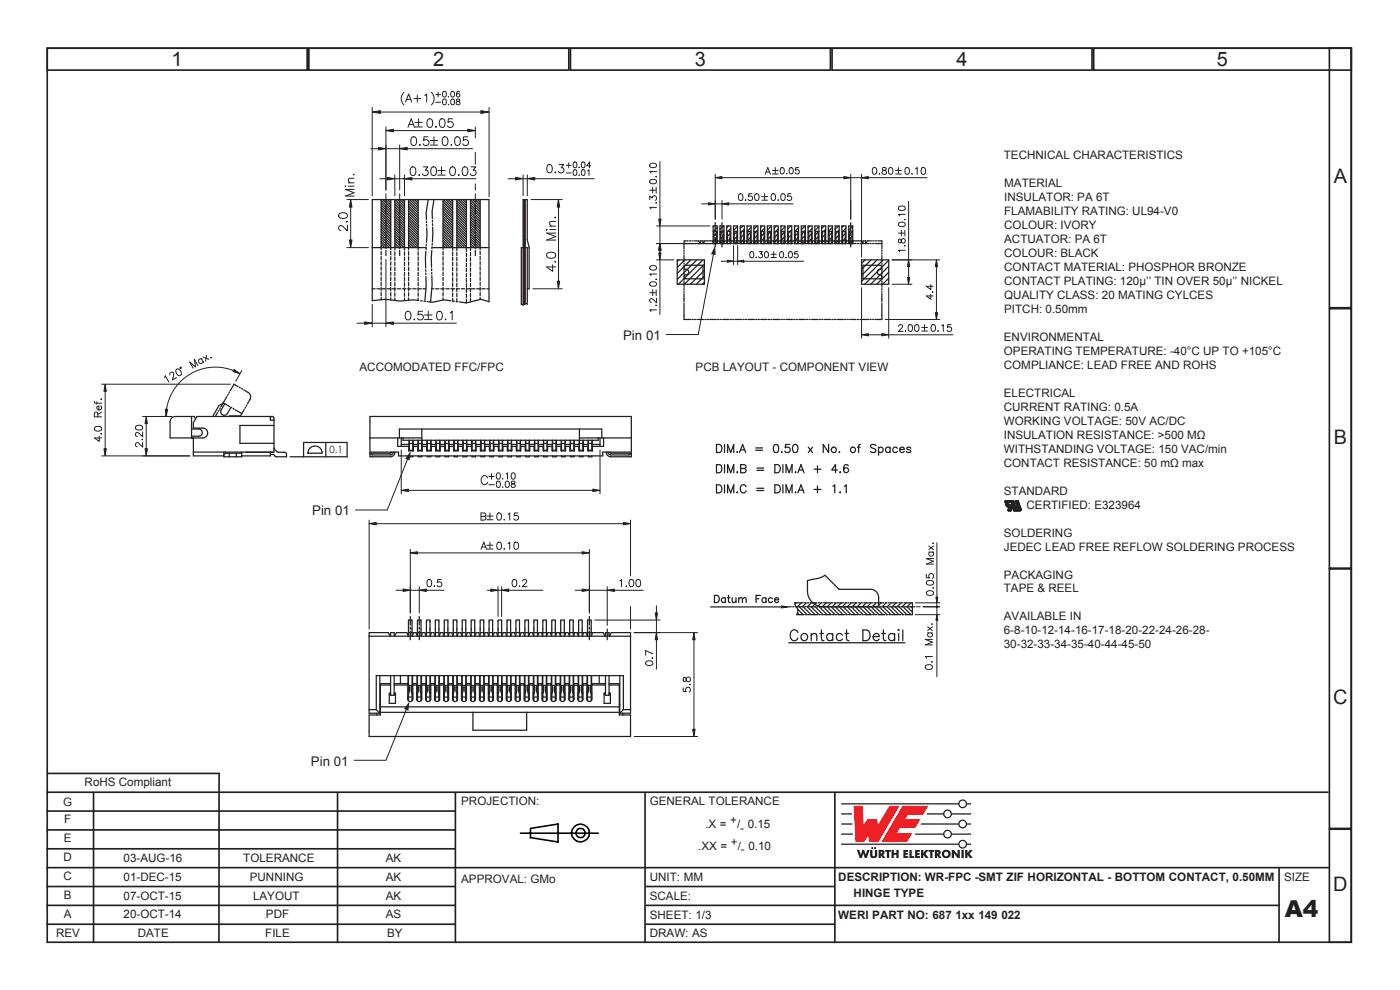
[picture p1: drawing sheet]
<svg xmlns="http://www.w3.org/2000/svg" width="297mm" height="210mm" viewBox="0 0 297 210" stroke-linecap="round" stroke-linejoin="round" font-family="sans-serif">
<defs><g id="words">
<text font-size="4.9" fill="#231f20" x="272.6" y="194.5">A4</text>
<g font-size="4.2" fill="#231f20">
<text x="36.4" y="14">1</text>
<text x="91.9" y="14">2</text>
<text x="147.4" y="14">3</text>
<text x="202.9" y="14">4</text>
<text x="258.2" y="14">5</text>
<text x="282.9" y="38.8">A</text>
<text x="282.9" y="94.1">B</text>
<text x="282.8" y="149.3">C</text>
<text x="282.8" y="189">D</text>
</g>
<g font-size="2.8" fill="#231f20">
<text x="132.2" y="72.1">Pin 01</text>
<text x="66.2" y="109.3">Pin 01</text>
<text x="66" y="162.4">Pin 01</text>
</g>
<g font-size="2.5" fill="#231f20">
<text x="213" y="33.8">TECHNICAL CHARACTERISTICS</text>
<text x="213" y="39.6">MATERIAL</text>
<text x="213" y="42.6">INSULATOR: PA 6T</text>
<text x="213" y="45.6">FLAMABILITY RATING: UL94-V0</text>
<text x="213" y="48.5">COLOUR: IVORY</text>
<text x="213" y="51.5">ACTUATOR: PA 6T</text>
<text x="213" y="54.4">COLOUR: BLACK</text>
<text x="213" y="57.4">CONTACT MATERIAL: PHOSPHOR BRONZE</text>
<text x="213" y="60.4">CONTACT PLATING: 120µ’’ TIN OVER 50µ’’ NICKEL</text>
<text x="213" y="63.3">QUALITY CLASS: 20 MATING CYLCES</text>
<text x="213" y="66.3">PITCH: 0.50mm</text>
<text x="213" y="72.3">ENVIRONMENTAL</text>
<text x="213" y="75.3">OPERATING TEMPERATURE: -40°C UP TO +105°C</text>
<text x="76.3" y="78.7">ACCOMODATED FFC/FPC</text>
<text x="147.6" y="78.7">PCB LAYOUT - COMPONENT VIEW</text>
<text x="213" y="78.3">COMPLIANCE: LEAD FREE AND ROHS</text>
<text x="213" y="84.2">ELECTRICAL</text>
<text x="213" y="87.2">CURRENT RATING: 0.5A</text>
<text x="213" y="90.1">WORKING VOLTAGE: 50V AC/DC</text>
<text x="213" y="93.1">INSULATION RESISTANCE: &gt;500 MΩ</text>
<text x="213" y="96">WITHSTANDING VOLTAGE: 150 VAC/min</text>
<text x="213" y="99">CONTACT RESISTANCE: 50 mΩ max</text>
<text x="213" y="104.9">STANDARD</text>
<text x="217.8" y="107.9">CERTIFIED: E323964</text>
<text x="213" y="113.8">SOLDERING</text>
<text x="213" y="116.8">JEDEC LEAD FREE REFLOW SOLDERING PROCESS</text>
<text x="213" y="122.7">PACKAGING</text>
<text x="213" y="125.7">TAPE &amp; REEL</text>
<text x="213" y="131.6">AVAILABLE IN</text>
<text x="213" y="134.6">6-8-10-12-14-16-17-18-20-22-24-26-28-</text>
<text x="213" y="137.5">30-32-33-34-35-40-44-45-50</text>
<text x="17.9" y="166.8">RoHS Compliant</text>
<text x="13.4" y="171">G</text>
<text x="97.8" y="170.8">PROJECTION:</text>
<text x="137.8" y="170.8">GENERAL TOLERANCE</text>
<text x="13.5" y="178.7">E</text>
<text x="13.6" y="174.6">F</text>
<text x="149.6" y="175.6">.X =</text>
<text x="154.9" y="174.8">+</text>
<text x="155.1" y="179.4">+</text>
<text x="156.4" y="175.6">/ 0.15</text>
<text x="157" y="176.4">-</text>
<text x="13.5" y="182.7">D</text>
<text x="26.2" y="182.9">03-AUG-16</text>
<text x="51.6" y="182.9">TOLERANCE</text>
<text x="81.8" y="182.9">AK</text>
<text x="148.1" y="180.2">.XX =</text>
<text x="156.5" y="180.2">/ 0.10</text>
<text x="157.2" y="181">-</text>
<text x="13.5" y="186.7">C</text>
<text x="13.5" y="190.8">B</text>
<text x="26.2" y="186.8">01-DEC-15</text>
<text x="26.2" y="190.8">07-OCT-15</text>
<text x="53" y="186.8">PUNNING</text>
<text x="53.7" y="190.8">LAYOUT</text>
<text x="81.8" y="186.8">AK</text>
<text x="81.8" y="190.8">AK</text>
<text x="97.8" y="187.3">APPROVAL: GMo</text>
<text x="137.8" y="186.8">UNIT: MM</text>
<text x="137.8" y="190.9">SCALE:</text>
<text x="177.8" y="186.8">DESCRIPTION: WR-FPC -SMT ZIF HORIZONTAL - BOTTOM CONTACT, 0.50MM</text>
<text x="181.1" y="190.3">HINGE TYPE</text>
<text x="272.4" y="186.8">SIZE</text>
<text x="13.5" y="194.8">A</text>
<text x="26.2" y="194.8">20-OCT-14</text>
<text x="56.4" y="194.8">PDF</text>
<text x="81.8" y="194.8">AS</text>
<text x="137.8" y="194.8">SHEET: 1/3</text>
<text x="177.8" y="194.8">WERI PART NO: 687</text>
<text x="202.7" y="194.8">1xx 149</text>
<text x="212.4" y="194.8">022</text>
<text x="11.9" y="198.8">REV</text>
<text x="29.2" y="198.8">DATE</text>
<text x="56.3" y="198.8">FILE</text>
<text x="82.1" y="198.8">BY</text>
<text x="137.8" y="198.8">DRAW: AS</text>
</g>
<text font-size="2.1" fill="#231f20" x="69.9" y="96.1">0.1</text>
</g></defs>
<g fill="none" stroke="#231f20" stroke-width=".35">
<path d="M10 10.2h276.7v189.7h-276.7zM10 10.2h55.2v4.7h-55.2zM65.5 10.2h55.2v4.7h-55.2zM121 10.2h55.2v4.7h-55.2zM176.5 10.2h55.2v4.7h-55.2zM232 10.2h54.7v4.7h-54.7zM282 10.2h4.7v55.1h-4.7zM282 65.5h4.7v55h-4.7zM282 120.7h4.7v55h-4.7zM9.8 168h272M9.8 172h86.7M9.8 176h86.7"/>
<path d="M9.9 164.1h36.7M19.8 168v32M46.5 164l-.1 36M71.6 168v32M96.6 168v32M136.8 168v32M177.1 168v32M282 175.9h4.7v24h-4.7zM9.8 192h86.7M9.8 196h86.7M9.8 180h86.7M9.8 184h272.2"/>
<path d="M9.8 188h86.7M137 192h134.3M137 196h40.1M137 188h40.1M271.3 184v16"/>
</g>
<g fill="none" stroke="#000" stroke-width=".34">
<path d="M110.4 176.7h16.5M112.5 175.7l5.9-.9v3.8l-5.9-.9z"/>
<circle cx="123.1" cy="176.7" r="1.88"/>
<circle cx="123.2" cy="176.7" r="1.02"/>
</g>
<g fill="#ee1d23">
<path d="M181.1 170.9h1.9l.2 4 .9-1.2h2l.2 1.3 2.4-4.1h2.1l-4.5 7.7h-1.9l-.2-1.3-.9 1.3h-1.8z"/>
<path d="M191.4 170.9h5.5l-1.1 1.9h-3.2l-.6 .9h3.3l-1.1 1.9h-3.3l-.6 1.1h3.2l-1.1 1.9h-5.4z"/>
</g>
<g fill="#231f20">
<path d="M181.8 180.3h.5l.3 1 .3-1h.4l.3 1 .4-1h.5l-.6 1.7h-.5l-.3-1-.3 1h-.4z"/>
<path d="M184.6 180.3h.5v1.2l.2 .1 .3-.1v-1.2h.5v1.1a.76 .76 0 0 1-.8 .6 .76 .76 0 0 1-.7-.6z"/>
<path d="M187.8 180.3h1.2v.4h-.4v1.3h-.5l.1-1.3h-.4z"/>
<path d="M189.1 180.3h.5v.6h.6v-.6h.5l-.1 1.7h-.4v-.7h-.6v.7h-.5z"/>
<path d="M191.6 180.3h1.1v.4h-.6v.2h.5v.4h-.5v.3h.6v.4h-1.1z"/>
<path d="M192.9 180.3h.5v1.3h.5v.4h-1z"/>
<path d="M194.1 180.3h1v.4h-.5v.2h.5v.4h-.5v.3h.6v.4h-1.1z"/>
<path d="M195.4 180.3h.5v.7l.5-.7h.6l-.7 .8 .7 .9h-.6l-.5-.7v.7h-.5z"/>
<path d="M197 180.3h1.2v.4h-.4v1.3h-.5v-1.3h-.3z"/>
<path d="M201.9 180.3h.5l.8 1-.1-1h.5v1.7h-.5l-.7-1.1v1.1h-.5z"/>
<path d="M204 180.3h.5v1.7h-.5z"/>
<path d="M204.7 180.3h.5v.7l.5-.7h.6l-.6 .8 .7 .9h-.6l-.6-.7v.7h-.5z"/>
<circle cx="185" cy="179.9" r=".22"/>
<circle cx="185.7" cy="179.9" r=".22"/>
</g>
<g fill="#231f20">
<path d="M186.9 180.7v.3h.2v-.2zM186.4 180.3h.5a.55 .55 0 0 1 .7 .3 .55 .55 0 0 1-.3 .7l.5 .7h-.5l-.4-.6v.6h-.5z" fill-rule="evenodd"/>
<path d="M198.8 180.7v.3h.2l.1-.2zM198.3 180.3h.6a.55 .55 0 0 1 .6 .3 .55 .55 0 0 1-.2 .7l.4 .7h-.5l-.4-.6v.6h-.5z" fill-rule="evenodd"/>
<path d="M200.3 181.2a.5 .5 0 0 0 1 0 .5 .5 0 0 0-1 0zM199.8 181.1a.95 .95 0 0 1 1.9 0 .95 .95 0 0 1-1.9 0z" fill-rule="evenodd"/>
</g>
<path d="M178.4 176.9h2.6M178.4 174.8h2.4M178.4 172.6h2.3" fill="none" stroke="#231f20" stroke-width=".27"/>
<g fill="#231f20">
<path d="M178.4 170.4h24.9a.94 .94 0 0 1 .9-.8 .94 .94 0 0 1 1 .8h.8v.2h-.8a.94 .94 0 0 1-1 .9 .94 .94 0 0 1-.9-.9h-24.9zM203.5 170.5a.7 .7 0 0 1 1.4 0 .7 .7 0 0 1-1.4 0z" fill-rule="evenodd"/>
<path d="M196.7 172.5h3.4a.94 .94 0 0 1 .9-.8 .94 .94 0 0 1 1 .8h4v.3h-4a.94 .94 0 0 1-1 .8 .94 .94 0 0 1-.9-.8h-3.6zM200.3 172.6a.7 .7 0 0 1 1.4 0 .7 .7 0 0 1-1.4 0z" fill-rule="evenodd"/>
<path d="M195.4 174.7h7.9a.94 .94 0 0 1 .9-.9 .94 .94 0 0 1 1 .9h.8v.2h-.8a.94 .94 0 0 1-1 .8 .94 .94 0 0 1-.9-.8h-8zM203.5 174.8a.7 .7 0 0 1 1.4 0 .7 .7 0 0 1-1.4 0z" fill-rule="evenodd"/>
<path d="M194.2 176.8h5.9a.94 .94 0 0 1 .9-.8 .94 .94 0 0 1 1 .8h4v.3h-4a.94 .94 0 0 1-1 .8 .94 .94 0 0 1-.9-.8h-6.1zM200.3 176.9a.7 .7 0 0 1 1.4 0 .7 .7 0 0 1-1.4 0z" fill-rule="evenodd"/>
<path d="M178.4 178.9h24.9a.94 .94 0 0 1 .9-.8 .94 .94 0 0 1 1 .8h.8v.3h-.8a.94 .94 0 0 1-1 .8 .94 .94 0 0 1-.9-.8h-24.9zM203.5 179.1a.7 .7 0 0 1 1.4 0 .7 .7 0 0 1-1.4 0z" fill-rule="evenodd"/>
</g>
<g fill="none" stroke="#231f20" stroke-width=".21">
<path d="M153.2 37.7h25.8M137.9 60l.6-.2a.63 .63 0 0 1 .8 .5 .83 .83 0 0 1-1.5 0zM137.9 56.5l.6-.2a.63 .63 0 0 1 .8 .6 .83 .83 0 0 1-1.5 0zM139.2 59.2v.1zM139.3 51.7h11.3M139.3 58.1h-1.5l.3 .4M139.3 55.1h3.7M140 47.9v3.8M140 52.2v14.5M154.6 43.2h13.6M156.9 41.2a.46 .46 0 0 1 .6 .2l.1 .3a.63 .63 0 0 1-.4 .8h-.1a.91 .91 0 0 1-.2-1.3zM158.1 42.5h.1z"/>
<path d="M159.5 41.1h-.6l-.1 .6a.51 .51 0 0 1 .8 0 .51 .51 0 0 1-.2 .8 .51 .51 0 0 1-.7-.2M160.3 41.2a.45 .45 0 0 1 .7 .2v.3a.65 .65 0 0 1-.4 .8h-.1a.91 .91 0 0 1-.2-1.3zM161.6 41.7h1.2M161.6 42.5h1.2M162.2 41.1v1.2M163.8 41.2a.45 .45 0 0 1 .7 .2v.3a.65 .65 0 0 1-.4 .8h-.1a.91 .91 0 0 1-.2-1.3zM165.1 42.4v.1zM165.8 41.2a.45 .45 0 0 1 .7 .2l.1 .3a.65 .65 0 0 1-.4 .8h-.2a.91 .91 0 0 1-.2-1.3zM167.8 41.1h-.7v.6a.51 .51 0 0 1 .7 0 .51 .51 0 0 1-.1 .8 .51 .51 0 0 1-.7-.2M137.8 62.1h1.3M138.5 61.5v1.2M139.2 61.5v1.2"/>
<path d="M139.2 64.7v.1zM139.3 65.7h-1.5l.3 .4M139.3 63.3v.9l-.7-.7-.5-.2-.2 .2-.1 .4 .4 .3"/>
</g>
<g fill="none" stroke="#231f20" stroke-width=".26">
<path d="M145.1 51.7h1.5M146.8 51.7h.3M147.4 51.7h.2M147.9 51.7h1.4M149.5 51.7h.3M150.1 51.7h.2M150.6 51.7h1.4M151.3 47.9v3.8M151.4 49.4v1M151.7 47.2v2M151.7 49.6v.4M151.7 50.4v2"/>
<path d="M152 49.4v1M152.2 47.9v3.8M152.2 49.3l-.9 .8M152.2 51.7h.3M152.7 47.9l.1 3.8h.2M152.9 49.4v1M153.2 47.2v2M153.2 49.6v.4M153.2 50.4v2M153.3 51.7h1.3M153.4 49.4v1M153.6 47.9v3.8"/>
<path d="M153.6 49.9l-.9 .8M154.2 47.9v3.8M154.3 49.4v1M154.9 49.4v1M154.9 51.7h.3M155 47.9v3.8M155 49.5l-.8 .8M155.5 51.7h.2M155.6 47.9v3.8M155.7 49.4v1M156 51.7h1.3M156.3 49.4v1"/>
<path d="M156.5 47.9v3.8M156.6 51.1h.3M157.6 51.7h.3M158.1 51.7h.3M158.7 51.7h1.3M160.3 51.7h.3M160.8 51.7h.3M161.4 51.7h1.3M163 51.7h.3M163.5 51.7h.3M164.1 51.7h1.3M165.7 51.7h.3"/>
<path d="M166.2 51.7h.3M166.8 51.7h1.3M168.4 51.7h.3M168.9 51.7h.3M169.5 51.7h1.3M171.1 51.7h.3M171.6 51.7h.3M172.2 51.7h1.3M173.8 51.7h.3M174.3 51.7h.3M174.9 51.7h1.3M176.5 51.7h.3"/>
<path d="M177 51.7h.3M177.6 51.7h1.3M179.2 51.7h.3M179.7 51.7h.3M180.3 51.7h1.3M181.9 51.7h.2M182.4 51.7h.3M183 51.7h1.3M184.6 51.7h.2M185.1 51.7h.3M185.6 51.7h1.5M145.1 64.3v3.5h1.5"/>
<path d="M146.8 67.8h.3M147.4 67.8h.2M147.9 67.8h1.4M149.5 67.8h.3M150.1 67.8h.2M150.6 67.8h1.4M152.2 67.8h.3M152.8 67.8h.2M153.3 67.8h1.3M154.9 67.8h.3M155.5 67.8h.2M156 67.8h1.3"/>
<path d="M157.6 67.8h.3M158.1 67.8h.3M158.7 67.8h1.3M160.3 67.8h.3M160.8 67.8h.3M161.4 67.8h1.3M163 67.8h.3M163.5 67.8h.3M164.1 67.8h1.3M165.7 67.8h.3M166.2 67.8h.3M166.8 67.8h1.3"/>
<path d="M168.4 67.8h.3M168.9 67.8h.3M169.5 67.8h1.3M171.1 67.8h.3M171.6 67.8h.3M172.2 67.8h1.3M173.8 67.8h.3M174.3 67.8h.3M174.9 67.8h1.3M176.5 67.8h.3M177 67.8h.3M177.6 67.8h1.3"/>
<path d="M179.2 67.8h.3M179.7 67.8h.3M180.3 67.8h1.3M181.9 67.8h.2M182.4 67.8h.3M183 67.8h1.3M184.6 67.8h.2M185.1 67.8h.3M185.6 67.8h1.5"/>
</g>
<path d="M139.7 53.7h.5l-.2 1.4z" fill="#231f20"/>
<path d="M139.7 53.7h.5l-.2 1.4z" fill="none" stroke="#231f20" stroke-width=".21"/>
<path d="M140 51.7l.2 1.4h-.5z" fill="#231f20"/>
<path d="M140 51.7l.2 1.4h-.5z" fill="none" stroke="#231f20" stroke-width=".21"/>
<path d="M140 51.7l.2 1.4h-.5z" fill="#231f20"/>
<g fill="none" stroke="#231f20" stroke-width=".21">
<path d="M137.9 38.2l.6-.2a.63 .63 0 0 1 .8 .6 .83 .83 0 0 1-1.5 0zM137.9 34.8l.6-.2a.61 .61 0 0 1 .8 .6 .83 .83 0 0 1-1.5 0zM138.5 39.7v1.3M139.2 37.4v.2zM139.2 39.7v1.3M139.3 36.4h-1.5l.3 .3M140 34.2v12.3M137.8 42.3v-.7l.6 .4a.48 .48 0 0 1 .8-.3 .48 .48 0 0 1-.2 .8M137.8 40.4h1.3M139.2 43v.1zM139.3 47.9h11.3M139.3 44h-1.5l.3 .3"/>
<path d="M140 51.7l.2 1.4h-.5z"/>
</g>
<g fill="none" stroke="#231f20" stroke-width=".26">
<path d="M143.7 55.1h5.7v5.2h-5.7zM144 55.1l-.3 .4M145.1 53.1v.3M145.1 53.7v.2M145.1 54.2v1.3M145.1 55.8v.3M145.1 56.4v.2M145.1 56.9v1.3M145.1 58.5v.3M145.1 59v.3M145.1 59.6v1.3M145.2 56.5l.3-.2h3.6v2.8h-3.6l-.3-.2-.1-.2a.53 .53 0 0 1 .6-.4 .61 .61 0 0 0 .4-.8 .61 .61 0 0 0-.7-.4l-.2-.2z"/>
<path d="M145.3 55.1l-1.6 1.6M146 51.1h-.9v1.8M146.3 51.1h.2M146.6 55.1l-2.9 2.9M146.8 51.1h.3M147.3 51.1h.9l.3 .6M147.8 55.1l-4.1 4.2M148.6 51.7v-.6h.5v.6M149.1 55.1l-5.2 5.2M149.4 58.6l-1.7 1.7M149.4 59.9l-.4 .4M149.4 56.1l-4.2 4.2"/>
<path d="M149.4 57.3l-2.9 3M151.3 51.7h.9M151.4 50.4v1.3l-.2-.6h-1.7l-.3 .6M151.4 51.1h.6M152 50.4v1.3M152.2 51.3l-.4 .4M152.2 50.3l-.9 .9M152.7 51.7h.9M152.9 50.4l-.1 1.3-.2-.6h-.4l-.2 .6M152.9 51.1h.5M153.4 50.4v1.3M153.6 50.9l-.8 .8"/>
<path d="M154.2 51.7h.8M154.3 51.7l-.2-.6h-.4l-.2 .6M154.3 50.4v1.3M154.3 51.1h.6M154.9 50.4v1.3l.1-.2M155 50.5l-.8 .8M155.6 51.7h.9M155.7 51.7l-.2-.6h-.4l-.2 .6M155.7 50.4v1.3M155.7 51.1h.6M156.3 50.4v1.3l.3-.6M156.5 51.1l-.6 .6"/>
<path d="M156.5 50.1l-.9 .8M145.1 61.2v.3M145.1 61.7v.3M145.1 62.3v1.7"/>
</g>
<path d="M139.7 46.5h.5l-.2 1.4z" fill="#231f20"/>
<path d="M151.7 37v9.5M139.7 46.5h.5l-.2 1.4zM148.8 43.2h1.5M151.7 43.2h1.5" fill="none" stroke="#231f20" stroke-width=".21"/>
<path d="M153.2 43.2l1.4-.2v.5z" fill="#231f20"/>
<path d="M151.7 42.5v4M153.2 43.2l1.4-.2v.5zM153.2 42.5v4" fill="none" stroke="#231f20" stroke-width=".21"/>
<g fill="none" stroke="#231f20" stroke-width=".26">
<path d="M151.3 47.9h.9M151.4 49.4v-.3h.6v.3M151.5 47.9l-.2 .2M152.2 48.3l-.9 .8M152.7 47.9h.9M152.9 49.4v-.3h.5v.3M153.5 47.9l-.8 .8M153.6 48.9l-.9 .8M154.2 47.9h.8M154.3 49.4v-.3h.6v.3M154.5 47.9l-.3 .4M155 48.4l-.8 .9"/>
<path d="M155.6 47.9h.9M155.7 49.4v-.3h.6v.3M156.5 49l-.9 .9M156.5 48l-.9 .9"/>
</g>
<path d="M150.3 43l1.4 .2-1.4 .3z" fill="#231f20"/>
<path d="M150.3 43l1.4 .2-1.4 .3z" fill="none" stroke="#231f20" stroke-width=".21"/>
<path d="M151.7 37.7l1.5-.2v.4z" fill="#231f20"/>
<g fill="none" stroke="#231f20" stroke-width=".21">
<path d="M151.7 37.7l1.5-.2v.4zM182.8 37v17.5M190.6 49.5h1.2M190.7 50.8v.6l.2 .1 .4-.7 .3-.2a.48 .48 0 0 1 .5 .5 .48 .48 0 0 1-.5 .5l-.3-.2-.2-.6zM190.7 47.3l.5-.2a.63 .63 0 0 1 .8 .6 .83 .83 0 0 1-1.4 0zM190.7 43.9l.5-.2a.63 .63 0 0 1 .8 .6 .83 .83 0 0 1-1.4 0zM191.2 48.8v1.3M191.9 52.1h.1zM191.9 46.6h.1zM192 48.8v1.3M192 53.1h-1.4l.3 .3M192 45.5h-1.4l.3 .3"/>
<path d="M192.8 42.7v12.4M182.8 61v10.7M184.2 71h2.9M187.8 67.8h11.6M188.5 71h13.6M188.5 61v10.7"/>
</g>
<g fill="none" stroke="#231f20" stroke-width=".26">
<path d="M157.1 47.9v3.8M157.2 49.4v1M157.8 49.4v1M157.9 47.9v3.8M157.9 49.6l-.8 .9M158.5 47.9v3.8M158.6 49.4v1M159.2 49.4v1M159.4 47.9v3.8M159.4 49.2l-.9 .9M159.9 47.9v3.8M160.1 49.4v1"/>
<path d="M160.6 49.4v1M160.8 47.9v3.8M160.8 49.8l-.9 .9M161.4 47.9v3.8M161.5 49.4v1M162.1 49.4v1M162.2 47.9v3.8M162.2 49.4l-.8 .8M162.8 47.9v3.8M162.9 49.4v1M163.5 49.4v1M163.7 47.9v3.8"/>
<path d="M164.2 47.9v3.8M164.4 49.4v1M164.9 49.4v1M165.1 47.9v3.8M165.1 49.6l-.9 .8M165.7 47.9v3.8M165.8 49.4v1M166.4 49.4v1M166.5 47.9v3.8M166.5 49.1l-.8 .9M167.1 47.9v3.8M167.2 49.4v1"/>
<path d="M167.8 49.4v1M168 47.9v3.8M168 49.7l-.9 .9M168.6 47.9v3.8M168.7 49.4v1M169.3 49.4v1M169.4 47.9v3.8M169.4 49.3l-.8 .9M170 47.9v3.8M170.1 49.4v1M170.7 49.4v1M170.9 47.9v3.8"/>
<path d="M170.9 49.9l-.9 .9M171.4 47.9v3.8M171.6 49.4v1M172.1 49.4v1M172.3 47.9v3.8M172.3 49.5l-.9 .8M172.9 47.9v3.8M173 49.4v1M173.6 49.4v1M173.7 47.9v3.8M173.7 49.1l-.8 .8M174.3 47.9v3.8"/>
<path d="M174.4 49.4v1M175 49.4v1M175.2 47.9v3.8M175.2 49.7l-.9 .8M175.7 47.9v3.8M175.9 49.4v1M176.4 49.4v1M176.6 47.9v3.8M176.6 49.2l-.9 .9M177.2 47.9v3.8M177.3 49.4v1M177.9 49.4v1"/>
<path d="M178 47.9v3.8M178 49.8l-.8 .9M178.6 47.9v3.8M178.7 49.4v1M179.3 49.4v1M179.5 47.9v3.8M179.5 49.4l-.9 .9M180.1 47.9v3.8M180.2 49.4v1M180.5 47.2v2M180.5 49.6v.4M180.5 50.4v2"/>
<path d="M180.8 49.4v1M180.9 47.9v3.8M187.1 64.3v3.5M152 94.3h.6a.92 .92 0 0 1 .6 .8 .92 .92 0 0 1-.6 .9h-.6zM152 98.6h.6a.93 .93 0 0 1 .6 .8 .93 .93 0 0 1-.6 .9h-.6zM153.7 94.3v1.7M153.7 98.6v1.7M154.4 96v-1.7l.6 1.7 .7-1.7v1.7M156.4 95.8v.2zM156.9 96l.6-1.7 .7 1.7M157.1 95.4h.8M157.9 99.4l.3-.2v-.5l-.3-.1h-.8v1.7h.8a.45 .45 0 0 0 .4-.5 .45 .45 0 0 0-.4-.4h-.8"/>
<path d="M160.3 95h1.5M160.3 95.5h1.5M160.6 99.3h1.4M160.6 99.8h1.4M164.3 94.4a.53 .53 0 0 1 .8 .2 .8 .8 0 0 1 .1 1 .8 .8 0 0 1-.9 .3l-.2-.6zM164.4 98.6h.6a.92 .92 0 0 1 .5 .8 .92 .92 0 0 1-.5 .9h-.6zM165.8 95.8v.2zM166.1 98.6v1.7M167.5 94.3h-.8l-.1 .7a.6 .6 0 0 1 .9 0 .6 .6 0 0 1-.1 .9 .6 .6 0 0 1-.9-.2M168.4 94.4a.55 .55 0 0 1 .8 .2 .81 .81 0 0 1 .1 1 .81 .81 0 0 1-.9 .3 1.34 1.34 0 0 1 0-1.5zM169.5 99.7h.8M171.5 94.9l.9 1.1"/>
<path d="M172.4 94.9l-.9 1.1M172.7 99.5h1.5M173.4 98.8v1.5M175.8 94.3v1.7l-1.2-1.7v1.7M177.7 99.7h-1.3l.8-1.1v1.7M178.1 95.8v.2zM179.9 98.8a.5 .5 0 0 0-.7-.2 .99 .99 0 0 0 .3 1.7 .53 .53 0 0 0 .5-.6 .53 .53 0 0 0-.5-.5 .53 .53 0 0 0-.5 .5M181.9 94.9h.6M182.5 94.3l-.3 .1-.1 .2v1.4M185.8 94.5a.64 .64 0 0 0-.6-.2 .64 .64 0 0 0-.5 .4l.1 .2 .8 .4a.41 .41 0 0 1 0 .6 .8 .8 0 0 1-.9-.2M186.4 95.1l.5-.2a.6 .6 0 0 1 .5 .5 .6 .6 0 0 1-.5 .6l-.5-.3M186.4 94.9v1.7"/>
<path d="M188.8 95.1l-.5-.2a.6 .6 0 0 0-.5 .5 .6 .6 0 0 0 .5 .6l.5-.3M188.8 94.9v1.1M190.4 95.1l-.6-.2a.6 .6 0 0 0-.4 .5 .6 .6 0 0 0 .4 .6l.6-.3M190.9 95.3h.9a.53 .53 0 0 0-.7-.4 .53 .53 0 0 0-.2 .8 .53 .53 0 0 0 .9 0M193.2 95.1a.51 .51 0 0 0-.9 0l.3 .2 .5 .2 .1 .2a.51 .51 0 0 1-.9 0M152 102.8h.6a.92 .92 0 0 1 .6 .9 .92 .92 0 0 1-.6 .8h-.6zM153.7 102.8v1.7M154.4 100.3v-1.7l.6 1.7 .7-1.7v1.7M154.4 104.5v-1.7l.6 1.7 .7-1.7v1.7M156.4 100.1v.2zM156.4 104.4v.1zM158.3 103.2a.63 .63 0 0 0-.7-.4 .63 .63 0 0 0-.5 .7 .75 .75 0 0 0 .1 .8 .75 .75 0 0 0 .8 .2l.3-.4"/>
<path d="M160.6 103.6h1.4M160.6 104.1h1.4M164.4 102.8h.6a.91 .91 0 0 1 .6 .9 .91 .91 0 0 1-.6 .8h-.6zM166.1 102.8v1.7M166.7 100.3v-1.7l.7 1.7 .6-1.7v1.7M166.7 104.5v-1.7l.7 1.7 .6-1.7v1.7M168.7 100.2h.2zM168.7 104.5h.2zM169.3 100.3l.6-1.7 .7 1.7M169.3 104.5l.6-1.7 .7 1.7M169.5 104h.8M172.7 103.8h1.5"/>
<path d="M173.4 103.1v1.4M176.7 103.2l.4-.4v1.7M178.2 100.1v.2zM178.2 104.4v.1zM179.1 103.2l.4-.4v1.7"/>
<circle cx="176.9" cy="95.4" r=".56"/>
<circle cx="180.9" cy="95.4" r=".56"/>
</g>
<path d="M182.8 71l1.4-.2v.5z" fill="#231f20"/>
<path d="M182.8 71l1.4-.2v.5z" fill="none" stroke="#231f20" stroke-width=".21"/>
<path d="M187.1 70.8l1.4 .2-1.4 .3z" fill="#231f20"/>
<g fill="none" stroke="#231f20" stroke-width=".21">
<path d="M198.7 56.6v9.7M187.1 70.8l1.4 .2-1.4 .3zM190.6 69.2l.3-.3h.4l.2 .2-.2 .5-.7 .7h.9M192.1 70.2v.1zM192.8 68.9h.4a.78 .78 0 0 1 .4 .7 .78 .78 0 0 1-.6 .7 .93 .93 0 0 1-.2-1.4zM194.2 68.9h.4a.77 .77 0 0 1 .4 .7 .77 .77 0 0 1-.6 .7 .93 .93 0 0 1-.2-1.4zM195.5 69.5h1.3M195.5 70.2h1.3M196.1 68.9v1.2M197.5 62.4v1.1l-1-.7h1.4M197.5 60.4v1l-1-.7h1.4M197.7 68.9h.4a.77 .77 0 0 1 .4 .7 .77 .77 0 0 1-.6 .7 .93 .93 0 0 1-.2-1.4z"/>
<path d="M197.9 61.9v.1zM198.9 70.2h.2zM199.8 69.1l.3-.2v1.4M201.7 68.9h-.6l-.1 .6a.5 .5 0 0 1 .8 0 .5 .5 0 0 1-.1 .7 .5 .5 0 0 1-.8-.2"/>
</g>
<g fill="none" stroke="#231f20" stroke-width=".26">
<path d="M156.9 51.1l.3 .6M157 51.7h.9M157.2 50.4v1.3M157.2 51.1h.6M157.8 50.4v1.3l.2-.6h.4l.2 .6M157.9 50.7l-.9 .8M158.5 51.7h.9M158.6 50.4v1.3M158.6 51.1h.6M159.2 50.4v1.3l.2-.6h.4l.2 .6 .1-1.3M159.4 51.2l-.5 .5M159.4 50.2l-.9 .9"/>
<path d="M159.9 51.7h.9M160.1 51.1h.5M160.6 50.4l.1 1.3 .2-.6h.4l.2 .6v-1.3M160.8 50.8l-.9 .9M161.4 51.7h.8M161.5 51.1h.6M162.1 50.4v1.3M162.2 51.4l-.2 .3M162.2 50.4l-.8 .9M162.8 51.7h.9M162.9 50.4v1.3l-.2-.6h-.4l-.2 .6M162.9 51.1h.6"/>
<path d="M163.5 50.4v1.3M163.7 51l-.7 .7M163.7 50l-.9 .8M164.2 51.7h.9M164.4 50.4v1.3l-.3-.6h-.4l-.2 .6M164.4 51.1h.5M164.9 50.4v1.3M165.1 50.6l-.9 .8M165.7 51.7h.8M165.8 50.4v1.3l-.2-.6h-.4l-.2 .6 .1-.1M165.8 51.1h.6M166.4 50.4v1.3"/>
<path d="M166.5 51.2l-.5 .5M166.5 50.2l-.8 .8M167.1 51.7h.9M167.2 50.4v1.3l-.2-.6h-.4l-.2 .6M167.2 51.1h.6M167.8 50.4l.1 1.3 .2-.6h.3l.3 .6M168 50.8l-.9 .8M168.6 51.7h.8M168.7 50.4v1.3M168.7 51.1h.6M169.3 50.4v1.3l.2-.6h.4l.2 .6 .8-.8M169.4 51.3l-.3 .4"/>
<path d="M169.4 50.3l-.8 .9M170 51.7h.9M170.1 50.4v1.3M170.1 51.1h.6M170.7 50.4v1.3l.2-.6h.4l.2 .6M171.4 51.7h.9M171.6 50.4v1.3M171.6 51.1h.5M172.1 50.4v1.3M172.3 51.5l-.2 .2M172.3 50.5l-.9 .9M172.9 51.7h.8"/>
<path d="M173 51.7l-.2-.6h-.4l-.2 .6M173 50.4v1.3M173 51.1h.6M173.6 50.4v1.3l.2-.6h.4l.2 .6v-1.3M173.7 50.1l-.8 .8M173.7 51.1l-.5 .6M174.3 51.7h.9M174.4 51.1h.6M175 50.4v1.3l.2-.6h.4l.2 .6 .1-1.3M175.2 50.7l-.9 .8M175.7 51.7h.9M175.9 51.1h.5"/>
<path d="M176.4 50.4v1.3M176.6 51.3l-.4 .4M176.6 50.3l-.9 .8M177.2 51.7h.8M177.3 50.4v1.3l-.2-.6h-.4l-.2 .6M177.3 51.1h.6M177.9 50.4v1.3M178 50.9l-.8 .8M178.6 51.7h.9M178.7 50.4v1.3l-.2-.6h-.4l-.2 .6M178.7 51.1h.6M179.3 50.4v1.3"/>
<path d="M179.5 51.4l-.3 .3M179.5 50.4l-.9 .9M180.1 51.7h.8M180.2 50.4v1.3l-.3-.6h-.3l-.2 .6M180.2 51.1h.6M180.8 50.4v1.3M180.9 51l-.6 .7M180.9 50l-.8 .9M182.8 55.1h5.7v5.2h-5.7zM183 51.7l-.3-.6h-1.7l-.2 .6M183.1 56.3h3.6a.46 .46 0 0 1 .4 .5 .46 .46 0 0 1-.6 .4 .6 .6 0 0 0-.4 .7 .6 .6 0 0 0 .7 .4l.3 .4-.3 .4h-3.7zM183.1 51.7v-.6h.5v.6"/>
<path d="M183.5 55.1l-.7 .8M184.8 55.1l-2 2M184.9 51.1h-.9l-.3 .6M185.1 51.1h.3M185.7 51.1h.3M186.1 55.1l-3.3 3.3M186.2 51.1h.9v1.8M187.1 53.1v.3M187.1 53.7v.2M187.1 54.2v1.3M187.1 55.8v.3M187.1 56.4v.2"/>
<path d="M187.1 56.9v1.3M187.1 58.5v.3M187.1 59v.3M187.1 59.6v1.3M187.3 55.1l-4.5 4.6M188.5 59l-1.3 1.3M188.5 55.2l-5.1 5.1M188.5 56.5l-3.8 3.8M188.5 57.7l-2.5 2.6M187.1 61.2v.3M187.1 61.7v.3M187.1 62.3v1.7"/>
</g>
<path d="M198.4 66.3h.5l-.2 1.5z" fill="#231f20"/>
<path d="M192.8 56.6v2.3M189.3 60.3h4.2M198.4 66.3h.5l-.2 1.5z" fill="none" stroke="#231f20" stroke-width=".21"/>
<path d="M192.5 58.8h.5l-.3 1.5z" fill="#231f20"/>
<path d="M189.3 55.1h10.1M192.5 58.8h.5l-.3 1.5z" fill="none" stroke="#231f20" stroke-width=".21"/>
<path d="M192.7 55.1l.3 1.4h-.5z" fill="#231f20"/>
<path d="M192.7 55.1l.3 1.4h-.5z" fill="none" stroke="#231f20" stroke-width=".21"/>
<path d="M198.7 55.1l.2 1.4h-.5z" fill="#231f20"/>
<g fill="none" stroke="#231f20" stroke-width=".21">
<path d="M162.3 37l.6-1.5 .5 1.5M162.5 36.5h.7M163.8 36.2h1.3M163.8 36.9h1.3M164.5 35.5v1.3M179.9 37.7h16.8M180.5 37v9.5M185.3 35.6a.46 .46 0 0 1 .6 .2l.1 .4a.63 .63 0 0 1-.4 .8h-.1a.91 .91 0 0 1-.2-1.4zM186.6 36.8v.2zM187.2 35.6v.4l.7 .2 .2 .3a.46 .46 0 0 1-.6 .5 .46 .46 0 0 1-.3-.6l.8-.5-.1-.3zM188.7 35.6a.45 .45 0 0 1 .7 .2v.4a.66 .66 0 0 1-.4 .8h-.1a.91 .91 0 0 1-.2-1.4zM190 36.2h1.2"/>
<path d="M190 36.9h1.2M190.6 35.5v1.3M192.2 35.6a.45 .45 0 0 1 .7 .2v.4a.65 .65 0 0 1-.4 .8h-.1a.91 .91 0 0 1-.2-1.4zM193.5 36.8v.2zM194.2 35.8l.4-.3v1.5M195.6 35.6a.46 .46 0 0 1 .7 .2l.1 .4a.66 .66 0 0 1-.5 .8h-.1a.91 .91 0 0 1-.2-1.4zM198.7 55.1l.2 1.4h-.5z"/>
</g>
<g fill="none" stroke="#231f20" stroke-width=".26">
<path d="M157 47.9h.9M157.2 49.4v-.3h.6v.3M157.6 47.9l-.6 .6M157.9 48.6l-.9 .9M158.5 47.9h.9M158.6 47.9l-.1 .1M158.6 49.4v-.3h.6v.3M159.4 48.2l-.9 .9M159.9 47.9h.9M160.1 49.4v-.3h.5v.3M160.6 47.9l-.7 .7M160.8 48.8l-.9 .9"/>
<path d="M161.4 47.9h.8M161.5 49.4v-.3h.6v.3M161.7 47.9l-.3 .3M162.2 48.4l-.8 .8M162.8 47.9h.9l-.9 .9M162.9 49.4v-.3h.6v.3M163.7 49l-.9 .8M164.2 47.9h.9M164.4 49.4v-.3h.5v.3M164.7 47.9l-.5 .5M165.1 48.5l-.9 .9M165.8 49.4v-.3h.6v.3"/>
<path d="M166.5 47.9l-.8 .1M166.5 48.1l-.8 .9M167.1 47.9h.9M167.2 49.4v-.3h.6v.3M167.7 47.9l-.6 .7M168 48.7l-.9 .9M168.6 47.9h.8M168.7 49.4v-.3h.6v.3M168.8 47.9l-.2 .2M169.4 48.3l-.8 .9M170 47.9h.9M170.1 49.4v-.3h.6v.3"/>
<path d="M170.8 47.9l-.8 .8M170.9 48.9l-.9 .9M171.4 47.9h.9M171.6 49.4v-.3h.5v.3M171.8 47.9l-.4 .4M172.3 48.5l-.9 .8M172.9 47.9h.8M173 49.4v-.3h.6v.3M173.7 48l-.8 .9M174.3 47.9h.9M174.4 49.4v-.3h.6v.3M174.9 47.9l-.6 .6"/>
<path d="M175.2 48.6l-.9 .9M175.7 47.9h.9M175.9 49.4v-.3h.5v.3M175.9 47.9l-.2 .2M176.6 48.2l-.9 .9M177.2 47.9h.8M177.3 49.4v-.3h.6v.3M177.9 47.9l-.7 .8M178 48.8l-.8 .9M178.6 47.9h.9M178.7 49.4v-.3h.6v.3M178.9 47.9l-.3 .4"/>
<path d="M179.5 48.4l-.9 .9M180.1 47.9h.8M180.2 49.4v-.3h.6v.3M180.9 49l-.8 .9M180.9 48l-.8 .8"/>
</g>
<path d="M179 37.5l1.5 .2-1.5 .2z" fill="#231f20"/>
<path d="M179 37.5l1.5 .2-1.5 .2z" fill="none" stroke="#231f20" stroke-width=".21"/>
<path d="M182.8 37.7l1.4-.2v.4z" fill="#231f20"/>
<g fill="none" stroke="#231f20" stroke-width=".21">
<path d="M182.8 37.7l1.4-.2v.4zM72 45.4a1.16 1.16 0 0 1 1.7 .2v.2a1.08 1.08 0 0 1-1.8 0zM73.6 46.9v.2zM73.7 47.7v1.3l-.9-.9a.55 .55 0 0 0-.8-.1l-.1 .5 .1 .3 .3 .1M74.4 43.9v7M81.9 41.1v1.1M81.9 55v14.3M84.8 41.1v1.1M100.8 41.1v1.1M115.9 48.7h.2zM116.1 53.8a1.23 1.23 0 0 1 1.8 .2v.2a1.11 1.11 0 0 1-1.9 0zM116.6 48.7h1.3"/>
<path d="M116.6 48h1.3M117.2 56.2v1.4l-1.2-1h1.9M117.8 55.4v.2zM117.8 46v.2zM117.9 49.4h-1.9l1.9 .8-1.9 .7h1.9M117.9 47h-1.2l-.1 .5 .4 .5M118.5 43.9v15.8M79 64.6v4.7M83.5 68.6h13.3"/>
</g>
<g fill="none" stroke="#231f20" stroke-width=".26">
<path d="M79 52.5h11.4M79 42.3v21.5l2.7-.3 3.2 .4 2.8-.3 1.1 .1M80.9 42.3v10.7M80.9 51.7l.7 .8M80.9 49.7l2 2M80.9 50.2l2 2M80.9 53.3v.8M80.9 54.4v.7M80.9 55.5v.7M80.9 56.6v.7M80.9 57.7v.7M80.9 58.8v.7"/>
<path d="M80.9 59.9v.7M80.9 52.3l.2 .2M80.9 42.5l2 2M80.9 43l2 2M80.9 43.5l2 2M80.9 44l2 2.1M80.9 44.5l2 2.1M80.9 45.1l2 2M80.9 45.6l1 1M80.9 46.1l2 2M80.9 46.6l2 2M80.9 47.1l2 2.1"/>
<path d="M80.9 47.6l2 2.1M80.9 48.1l2 2.1M80.9 48.7l2 2M80.9 49.2l2 2M80.9 51.2l1.2 1.3M80.9 50.7l1.8 1.8M81.2 42.3l1.7 1.7M81.7 42.3l1.2 1.2M81.9 46.6l1 1M81.9 42.6v.3M81.9 43.3v2.2M81.9 45.9v.3"/>
<path d="M81.9 46.6v2.2M81.9 49.1v.4M81.9 49.8v2.2M81.9 52.4v.3M81.9 53.1v1.1M82.2 42.3l.7 .7M82.8 42.3l.1 .2M82.9 42.3v10.7M82.9 53.4v.7M82.9 54.4v.8M82.9 55.5v.8M82.9 56.6v.8"/>
<path d="M82.9 57.7v.7M82.9 58.8v.7M82.9 59.9v.7M83.8 42.3v10.2M83.8 42.8l2 2.1M83.8 44.4l2 2M83.8 44.9l2 2M83.8 45.4l2 2M83.8 45.9l2 2.1M83.8 46.4l2 2.1M83.8 46.9l2 2.1M83.8 47.5l2 2"/>
<path d="M83.8 48l2 2M83.8 48.5l1 1M83.8 49l2 2M83.8 49.5l2 2M83.8 50l2 2.1M83.8 50.5l2 2M83.8 51l1.4 1.5M83.8 43.3l2 2.1M83.8 43.8l2 2.1M83.8 52.1l.4 .4M83.8 51.6l.9 .9M83.8 42.3l1 1"/>
<path d="M84.3 42.3l1.5 1.5M84.8 42.6v.3M84.8 43.3v2.2M84.8 45.9v.3M84.8 46.6v2.2M84.8 49.1v.4M84.8 49.8v2.2M84.8 52.4v.3M84.8 53.1v1.1M84.8 43.3l1 1M84.8 49.5l1 1M84.8 42.3l1 1"/>
<path d="M85.3 42.3l.5 .5M85.8 42.3v10.2M86.7 50.9l1.6 1.6M86.7 43.2l2 2M86.7 43.7l2 2M86.7 44.2l2 2M86.7 44.7l2 2M86.7 45.2l2 2.1M86.7 45.7l2 2.1M86.7 46.3l2 2M86.7 46.8l2 2M86.7 47.3l2 2"/>
<path d="M86.7 47.8l2 2M86.7 48.3l2 2M86.7 48.8l2 2M86.7 49.3l2 2.1M86.7 49.8l2 2.1M86.7 50.4l2 2M86.7 42.6l2 2.1M86.7 51.9l.6 .6M86.7 42.3v10.2M86.7 51.4l1.1 1.1M86.7 52.4l.1 .1M86.9 42.3l1.8 1.9"/>
<path d="M87.4 42.3l1.3 1.4M87.9 42.3l.8 .8M88.4 42.3l.3 .3M88.7 42.3v10.2M90.3 57.2v.4M90.3 57.9v.4M90.3 53.3v3.5M90.3 58.7l.1 1.9-.3 3.1M90.4 52.5v.4M90.4 51.8v.4M90.5 46.9v.4M90.5 47.6v.4"/>
<path d="M90.5 48.4v3.1M90.8 42.3l-.4 2.7 .1 1.6M91.6 57v.4M91.6 57.8v.3M91.6 53.1l-.1 3.6M91.6 58.5l.1 2-.3 3.6M91.6 52.4v.3M91.7 51.7v.3M91.7 46.7v.4M91.7 47.5l.1 .3M91.8 48.2l-.1 3.1M92.1 42.3l-.4 2.6v1.5"/>
<path d="M94 51l1.5 1.5M94 50l2 2M94 49.4l2 2.1M94 48.9l2 2.1M94 48.4l2 2.1M94 47.9l2 2M94 47.4l2 2M94 46.9l2 2M94 46.4l2 2M94 45.8l2 2.1M94 42.3v10.2M94 51.5l1 1"/>
<path d="M94 45.3l2 2.1M94 44.8l2 2.1M94 44.3l2 2M94 43.8l2 2M94 43.3l2 2M94 42.8l2 2M94 52l.5 .5M94.1 42.3l1.9 2M94.6 42.3l1.4 1.5M95.1 42.3l.9 1M95.6 42.3l.4 .4M96 42.3v10.2l-2-2"/>
<path d="M96.9 50.8l1.7 1.7M96.9 52.4l.2 .1M96.9 42.3v10.2M96.9 51.3l1.2 1.2M96.9 50.3l2 2M96.9 49.8l2 2M96.9 49.3l2 2M96.9 48.8l2 2M96.9 48.2l2 2.1M96.9 47.7l2 2.1M96.9 47.2l2 2.1M96.9 46.7l2 2"/>
<path d="M96.9 46.2l2 2M96.9 45.7l2 2M96.9 45.2l2 2M96.9 44.6l2 2.1M96.9 44.1l2 2.1M96.9 43.6l2 2M96.9 43.1l2 2M96.9 42.6l2 2M96.9 51.9l.7 .6M97.2 42.3l1.7 1.8M97.7 42.3l1.2 1.3M98.2 42.3l.7 .8"/>
<path d="M98.7 42.3l.2 .3M98.9 42.3v10.2M99.8 52.2l.3 .3M99.8 51.1l1.4 1.4M99.8 50.6l1.9 1.9M99.8 50.1l2.1 2.1M99.8 49.6l2.1 2.1M99.8 49.1l2.1 2M99.8 48.6l2.1 2M99.8 48.1l1 1M99.8 47.6l2.1 2M99.8 47l2.1 2.1"/>
<path d="M99.8 46.5l2.1 2.1M99.8 46l2.1 2M99.8 45.5l2.1 2M99.8 45l2.1 2M99.8 44.5l2.1 2M99.8 43.9l2.1 2.1M99.8 43.4l2.1 2.1M99.8 42.3v10.2M99.8 42.9l2.1 2.1M99.8 42.4l2.1 2M99.8 51.7l.9 .8M100.2 42.3l1.7 1.6"/>
<path d="M100.8 42.3l1.1 1.1M100.8 42.6v.3M100.8 43.3v2.2M100.8 45.9v.3M100.8 46.6v2.2M100.8 49.1v.4M100.8 49.8v2.2M100.8 52.4v.3M100.8 53.1v1.1M100.8 49.1l1.1 1M101.3 42.3l.6 .6M101.8 42.3l.1 .1"/>
<path d="M101.9 42.3v10.2M103.7 42.3v21.7M111 42.3v22.4M111.1 42.3v22.3M111.3 42.3v22.2M111.4 42.3v22.2M111.9 42.3v8.5M79 61.3h.6M80 61.3h.7M80.9 60.9v.8M80.9 62v.8M80.9 63.1v.5"/>
<path d="M81 61.3h.8M82.1 61.3h.8M82.9 61v.7M82.9 62.1v.7M82.9 63.2v.4M83.2 61.3h.7M84.3 61.3h.7M85.4 61.3h.7M86.5 61.3h.7M87.6 61.3h.7M88.7 61.3h.7M89.2 63.8h.4"/>
<path d="M89.7 61.3h.7M89.9 63.9h.4M95.7 63.8l-1.5-.2-2.4 .5-1.2-.1M96 63.9h.4M96.8 64h.3M103.7 64l-1.7-.5-3.1 .8-1.4-.2"/>
</g>
<path d="M81.9 68.5l1.6-.2v.5z" fill="#231f20"/>
<path d="M81.9 68.5l1.6-.2v.5z" fill="none" stroke="#231f20" stroke-width=".21"/>
<path d="M77.4 68.3l1.5 .2-1.5 .3z" fill="#231f20"/>
<path d="M73.6 52.5h4.6M75.8 68.6h1.6M77.4 68.3l1.5 .2-1.5 .3zM79 68.6h2.9" fill="none" stroke="#231f20" stroke-width=".21"/>
<path d="M74.1 50.9h.6l-.3 1.6z" fill="#231f20"/>
<path d="M74.1 50.9h.6l-.3 1.6zM86.2 66.1a.57 .57 0 0 1 .9 .3 .91 .91 0 0 1-.6 1.5 1.14 1.14 0 0 1-.3-1.8zM87.9 67.7v.2zM89.6 66h-.9v.8a.65 .65 0 0 1 1 0 .65 .65 0 0 1-.2 1 .65 .65 0 0 1-.9-.3M90.1 66.8h1.5M90.1 67.8h1.5M90.9 66v1.6M92.9 66.1a.57 .57 0 0 1 .8 .3 .91 .91 0 0 1-.6 1.5 1.18 1.18 0 0 1-.2-1.8zM94.5 67.7v.2zM95.5 66.4l.4-.4v1.9M113 61.3h6.3" fill="none" stroke="#231f20" stroke-width=".21"/>
<g fill="none" stroke="#231f20" stroke-width=".26">
<path d="M83.8 52.5v.5M83.8 53.4v.7M83.8 54.5v.7M83.8 55.6v.7M83.8 56.7v.7M83.8 57.8v.7M83.8 58.9v.7M83.8 59.9v.8M85.8 52.5v.6M85.8 53.4v.8M85.8 54.5v.7M85.8 55.6v.7"/>
<path d="M85.8 56.7v.7M85.8 57.8v.7M85.8 58.9v.7M85.8 60v.7M86.7 52.5v.5M86.7 53.4v.7M86.7 54.5v.7M86.7 55.6v.7M86.7 56.7v.7M86.7 57.7v.8M86.7 58.8v.8M86.7 59.9v.7"/>
<path d="M88.7 52.5v.6M88.7 53.4v.7M88.7 54.5v.7M88.7 55.6v.7M88.7 56.7v.7M88.7 57.8v.7M88.7 58.9v.7M88.7 59.9v.8M91.6 52.5h12.1M94 52.5v.5M94 53.4v.7M94 54.5v.7"/>
<path d="M94 55.5v.8M94 56.6v.8M94 57.7v.7M94 58.8v.7M94 59.9v.7M96 52.5v.6M96 53.5v.7M96 54.6v.7M96 55.6v.8M96 56.7v.8M96 57.8v.8M96 58.9v.7"/>
<path d="M96 60v.7M96.9 52.5v.7M96.9 53.5v.8M96.9 54.6v.7M96.9 55.7v.7M96.9 56.8v.7M96.9 57.9v.7M96.9 59v.7M98.9 52.5v.8M98.9 53.7v.7M98.9 54.8v.7M98.9 55.8v.8"/>
<path d="M98.9 56.9v.8M98.9 58v.7M98.9 59.1v.7M99.8 52.5v.7M99.8 53.5v.8M99.8 54.7v.7M99.8 55.7v.8M99.8 56.8v.8M99.8 57.9v.7M99.8 59v.7M101.9 52.5v.4M101.9 53.3v.7"/>
<path d="M101.9 54.4v.7M101.9 55.5v.7M101.9 56.6v.7M101.9 57.7v.7M101.9 58.7v.8M101.9 59.8v.7M110.6 52.5v12l.4 .2 .6-.3 .3 .1v-12M112.3 52.6v8.7h-.4M83.8 61v.8M83.8 62.1v.7M83.8 63.2v.5M85.8 61v.8"/>
<path d="M85.8 62.1v.8M85.8 63.2v.6M86.7 61v.7M86.7 62.1v.7M86.7 63.2v.5M88.7 61v.8M88.7 62.1v.7M88.7 63.2v.5M91.6 61.3h.4M92.4 61.3h.7M93.5 61.3h.7M94 61v.7"/>
<path d="M94 62.1v.7M94 63.2v.4M94.6 61.3h.7M95.7 61.3h.7M96 61.1v.7M96 62.2v.7M96 63.3v.6M96.8 61.3h.7M96.9 60.1v.7M96.9 61.1v.8M96.9 62.2v.8M96.9 63.3v.7"/>
<path d="M97.9 61.3h.7M98.9 60.2v.7M98.9 62.4v.7M98.9 63.5v.8M99.7 61.3h-.8v.7M99.8 60.1v.7M99.8 61.2v.7M99.8 62.3v.7M99.8 63.3v.7M100 61.3h.8M101.1 61.3h.7M101.9 60.9v.8"/>
<path d="M101.9 62v.7M101.9 63.1v.4M102.2 61.3h.7M103.3 61.3h.4"/>
</g>
<path d="M118.2 59.6h.5l-.2 1.6z" fill="#231f20"/>
<path d="M81.9 31.5h2.9M118.2 59.6h.5l-.2 1.6z" fill="none" stroke="#231f20" stroke-width=".21"/>
<path d="M110.6 52.5h.4M111.5 52.5h.4M111.9 50.8l.4 1.8" fill="none" stroke="#231f20" stroke-width=".26"/>
<path d="M82.2 37.6l1.6 .3-1.6 .3z" fill="#231f20"/>
<path d="M73.2 39.5h.2zM73.9 39.5h1.2M73.9 38.8h1.2M74.9 37h.2zM75.1 37.8l-1.1 .1-.1 .4 .4 .5M81.9 26.9v13.4M82.2 37.6l1.6 .3-1.6 .3zM83.5 27.7h15.7M73.6 42.3h4.6M75.1 40.2h-1.8l1.8 .7-1.8 .7h1.8" fill="none" stroke="#231f20" stroke-width=".21"/>
<path d="M79 42.3h24.7" fill="none" stroke="#231f20" stroke-width=".26"/>
<path d="M74.4 42.3l.3 1.6h-.6z" fill="#231f20"/>
<path d="M78.7 31.5h1.6M80.6 37.9h1.6M74.4 42.3l.3 1.6h-.6z" fill="none" stroke="#231f20" stroke-width=".21"/>
<path d="M80.3 31.3l1.6 .2-1.6 .3z" fill="#231f20"/>
<path d="M80.3 31.3l1.6 .2-1.6 .3z" fill="none" stroke="#231f20" stroke-width=".21"/>
<path d="M81.9 27.7l1.6-.3v.6z" fill="#231f20"/>
<g fill="none" stroke="#231f20" stroke-width=".21">
<path d="M81.9 27.7l1.6-.3v.6zM83.8 37.1v4.4M83.8 37.9h17.2M84.7 31.5h15.5M84.8 30.7v9.6M85.8 37.1v4.4M87.3 35.5a.57 .57 0 0 1 .8 .2 .94 .94 0 0 1-.6 1.5 1.16 1.16 0 0 1-.2-1.7zM87.4 29.1a.61 .61 0 0 1 .9 .3 .92 .92 0 0 1-.6 1.5 .98 .98 0 0 1-.5-1.5zM88.8 37.1h.2zM89 30.8h.2zM89.8 35.4h1l-.6 .7a.61 .61 0 0 1 .5 1 .61 .61 0 0 1-1.1-.2M90.8 29h-.8l-.1 .8a.64 .64 0 0 1 .9 0 .64 .64 0 0 1-.1 1 .64 .64 0 0 1-.9-.3"/>
<path d="M91.3 29.8h1.6M91.3 30.8h1.6M91.6 35.5a.59 .59 0 0 1 .9 .2 .94 .94 0 0 1-.6 1.5 1.18 1.18 0 0 1-.3-1.7zM92.1 29v1.6M92.9 36.2h1.5M92.9 37.1h1.5M93.7 35.4v1.6M94.1 29.1a.6 .6 0 0 1 .8 .3 .86 .86 0 0 1 .1 1 .86 .86 0 0 1-.9 .4 1.39 1.39 0 0 1 0-1.7zM95.7 35.5a.57 .57 0 0 1 .8 .2 .94 .94 0 0 1-.6 1.5 1.16 1.16 0 0 1-.2-1.7zM95.7 30.7v.2zM96.7 29.1a.6 .6 0 0 1 .9 .3 .86 .86 0 0 1 0 1 .86 .86 0 0 1-.9 .4 1.47 1.47 0 0 1 0-1.7zM97.2 37.1h.2z"/>
<path d="M98.3 35.5a.57 .57 0 0 1 .9 .2 .94 .94 0 0 1-.7 1.5 1.19 1.19 0 0 1-.2-1.7zM99.2 29h-.8l-.1 .8a.64 .64 0 0 1 .9 0 .64 .64 0 0 1-.1 1 .64 .64 0 0 1-.9-.3M99.9 35.4h1l-.5 .7a.61 .61 0 0 1 .4 1 .61 .61 0 0 1-1-.2M100.8 26.9v2.3M100.8 39v1.3"/>
</g>
<path d="M84.8 31.5l1.6-.2v.5z" fill="#231f20"/>
<path d="M84.8 31.5l1.6-.2v.5z" fill="none" stroke="#231f20" stroke-width=".21"/>
<path d="M85.8 37.9l1.6-.3v.6z" fill="#231f20"/>
<path d="M85.8 37.9l1.6-.3v.6zM100.8 32.3v2.6M111 37.1v4.4M111.9 37.1v4.4M112.6 42.3h6.7" fill="none" stroke="#231f20" stroke-width=".21"/>
<path d="M111 42.3h.9" fill="none" stroke="#231f20" stroke-width=".26"/>
<path d="M118.5 42.3l.2 1.6h-.5z" fill="#231f20"/>
<path d="M107.8 37.9h1.6M118.5 42.3l.2 1.6h-.5z" fill="none" stroke="#231f20" stroke-width=".21"/>
<path d="M109.4 37.6l1.6 .3-1.6 .3z" fill="#231f20"/>
<path d="M109.4 37.6l1.6 .3-1.6 .3zM111 37.9h.9" fill="none" stroke="#231f20" stroke-width=".21"/>
<path d="M111.8 37.9l1.6-.3v.6z" fill="#231f20"/>
<path d="M86.5 27l.8-1.8 .6 1.8M86.8 26.4h.9M88 26h1.6M88 26.9h1.6M88.8 25.2v1.6M90.8 25.3a.61 .61 0 0 1 .9 .2 .94 .94 0 0 1-.6 1.5 1.16 1.16 0 0 1-.3-1.7zM92.4 26.9h.2zM93.5 25.3a.61 .61 0 0 1 .8 .2 .94 .94 0 0 1-.6 1.5 1.16 1.16 0 0 1-.2-1.7zM96 25.2h-.9l-.1 .8a.65 .65 0 0 1 1 0 .65 .65 0 0 1-.1 .9 .65 .65 0 0 1-1-.2M111.8 37.9l1.6-.3v.6z" fill="none" stroke="#231f20" stroke-width=".21"/>
<path d="M99.2 27.4l1.6 .3-1.6 .3z" fill="#231f20"/>
<g fill="none" stroke="#231f20" stroke-width=".21">
<path d="M99.2 27.4l1.6 .3-1.6 .3zM113.5 37.9h12.6M116.2 35a.59 .59 0 0 1 .9 .3 .88 .88 0 0 1-.6 1.4 1.15 1.15 0 0 1-.3-1.7zM117.7 36.6h.2zM118.6 34.9h1l-.5 .7a.58 .58 0 0 1 .4 .9 .58 .58 0 0 1-1-.2M120.1 35.1h1.1M120.1 36.7h1.1M120.7 34.5v1.1M121.8 34.4a.6 .6 0 0 1 .7 .5 .6 .6 0 0 1-.5 .7l-.4-.2v-.5zM121.8 36.1l.1-.1a.62 .62 0 0 1 .5 .6 .62 .62 0 0 1-.5 .6 .75 .75 0 0 1-.1-1.1zM122.8 35.5h.1zM122.8 37.2h.1z"/>
<path d="M123.5 34.4a.6 .6 0 0 1 .7 .5 .6 .6 0 0 1-.4 .7l-.4-.2-.1-.5zM123.5 36.1l.2-.1a.62 .62 0 0 1 .4 .6 .62 .62 0 0 1-.4 .6 .75 .75 0 0 1-.2-1.1zM124.7 36.2l.3-.2v1.2M125.3 35.2h-.8l.5-.8v1.2M85.1 95.5v9.3M86.6 104h39.2"/>
</g>
<path d="M78.5 89.5v6.4h6M78.5 88.3h55.4M83 95.9l-.2 .2h-4.3M83.4 95.9a.56 .56 0 0 1-.6 .6h-3.8l-.5-.4M83.8 95.9l-.3 .7-.7 .3h-4.3v-.8M84.5 96.7h43.4M85.5 93.4h41.4M89.5 91v2.4M100 95.6h1M127.7 91h-43v1.9h-6.2" fill="none" stroke="#231f20" stroke-width=".26"/>
<path d="M85.1 104l1.5-.2v.5z" fill="#231f20"/>
<g fill="none" stroke="#231f20" stroke-width=".21">
<path d="M20 85.2l.1 .2 .2 .1h1.3M20.1 90.7l.6-.3a.67 .67 0 0 1 .9 .6 .89 .89 0 0 1-1.6 0zM20.5 85.2v.5M20.8 88.4l-.1-.9-.4-.1-.3 .4v.6h1.6M21 92.5v1.1l-1-.7h1.6M21.3 86.1a.48 .48 0 0 1 .1 .7 .48 .48 0 0 1-.7 0 .48 .48 0 0 1 .1-.7h.2v.9M21.4 92h.2zM21.5 84.6v.1zM21.6 87.4l-.8 .5M22.3 83v12.2M28.8 90.4l.6-.2a.69 .69 0 0 1 .9 .4v.2a.82 .82 0 0 1-.9 .4 .82 .82 0 0 1-.7-.6zM30.1 93.2h.2z"/>
<path d="M30.3 93.8v1l-.8-.7-.5-.2-.3 .3v.3l.4 .3M30.3 91.7v1l-.8-.8-.5-.2-.3 .3v.3l.4 .3M31 89.9v5.3M127.3 95.5v9.3M85.1 104l1.5-.2v.5z"/>
</g>
<g fill="none" stroke="#231f20" stroke-width=".26">
<path d="M36.1 89.5v3.4M40.6 88.3v4.6M41 95.9h17.1M42.2 91a.76 .76 0 0 1 .7 .8 .76 .76 0 0 1-.7 .7M43 90.8a1.05 1.05 0 0 1 1.1 1.1 1.05 1.05 0 0 1-1.1 1M50.1 96.9h1.2M50.1 96.1h1.2M50.9 90.2v3.8M58.1 90.2v3.8M78.5 88.3v1.2M83.4 95.9h.1M83.8 95.9h.1"/>
<path d="M84.4 92.9v1.8h2.3v.9h1v-.9M84.5 95.9v.8M84.7 92.9h4.8M85.1 94.3h1.7M85.1 92.9v1.8M85.5 92.9v.5M86.7 94.7h.1M86.8 94.6v.9M86.8 93.4v2.2v-.1M86.8 96.7v.2h.8v-.2M86.8 95.5h.8M86.8 94.1h.8"/>
<path d="M87.6 93.4v2.1M87.6 95.5v.1M87.6 95.5h.1M87.6 94.3h1.1M87.6 94.7h1.1M87.6 93.4v2.2M88.6 94.7v.9h1v-.9M88.7 93.4v2.2M88.7 94.1h.8M88.7 96.7v.2h.8v-.2M88.7 95.5h.8M89.5 93.4v2.2"/>
<path d="M89.5 94.3h1.1M89.5 94.7h.1M89.6 94.7h1M90.5 94.7v.9h1v-.9M90.6 93.4v2.2M90.6 94.1h.8M90.6 96.7v.2h.8v-.2M90.6 95.5h.8M91.4 93.4v2.2M91.4 94.3h1.1M91.4 94.7h1.1M92.4 94.7v.9h1v-.9"/>
<path d="M92.5 93.4v2.2M92.5 95.5h.8M92.5 96.7v.2h.8v-.2M92.5 94.1h.8M93.3 93.4v2.2M93.3 94.3h1.1M93.3 94.7h.1M93.4 94.7h.9v.9h1v-.9M94.3 94.7h.1M94.4 94.1h.8M94.4 95.5h.8M94.4 96.7v.2h.8v-.2"/>
<path d="M94.4 93.4v2.2M95.2 93.4v2.2M95.2 94.3h1.1M95.2 94.7h1.1M96.2 94.7v.9h1v-.9M96.3 94.6v.9M96.3 93.4v2.2v-.1M96.3 95.5h.8M96.3 96.7v.2h.8v-.2M96.3 94.1h.8M97.1 94.6v.9M97.1 93.4v2.2v-.1"/>
<path d="M97.1 94.3h1.1M97.1 94.7h1.1M98.1 94.7v.9h1v-.9M98.2 93.4v2.2M98.2 95.5h.8M98.2 96.7v.2h.8v-.2M98.2 94.1h.8M99 93.4v2.2M99 94.3h1.1M99 93.4v1.3M99.1 94.7h1M99.1 94.7l-.1 .9"/>
<path d="M100 94.7v.9M100.1 93.4v2.2M100.1 94.1h.8M100.1 93.4v2.1M100.1 95.5v.1M100.1 95.5h.8M100.1 96.7v.2h.8v-.2M100.1 95.5h.1M100.9 93.4v2.1M100.9 95.5v.1M100.9 95.5h.1M100.9 94.3h1.1"/>
<path d="M100.9 93.4v1.3M101 94.7h1M101 94.7v.9M101 94.7l-.1 .9M101.9 94.7v.9h1v-.9M102 93.4v2.2M102 95.5h.8M102 96.7v.2h.8v-.2M102 94.1h.8M102.8 93.4v2.2M102.8 94.3h1.1M102.8 94.7h1.1"/>
<path d="M103.8 94.7v.9h1v-.9M103.9 95.5h.8M103.9 96.7v.2h.8v-.2M103.9 93.4v2.2M103.9 94.1h.8M104.7 93.4v2.2M104.7 94.3h1.1M104.7 93.4v1.3M104.8 94.7l-.1 .9M104.8 94.7h.9v.9h1v-.9M105.8 93.4v2.2M105.8 94.1h.8"/>
<path d="M105.8 95.5h.8M105.8 96.7v.2h.8v-.2M106.6 93.4v2.2M106.6 94.3h1.1M106.6 94.7h.1M106.7 94.7h.9v.9h1v-.9M107.6 94.7h.1M107.7 93.4v2.2M107.7 93.4v2.1M107.7 95.5v.1M107.7 95.5h.8M107.7 96.7v.2h.8v-.2"/>
<path d="M107.7 95.5h.1M107.7 94.1h.8M108.5 94.6v.9M108.5 93.4v1.3M108.5 95.5h.1M108.5 94.3h1.1M108.6 94.7l-.1 .9v-.1M108.6 94.7h1M109.5 94.7v.9h1v-.9M109.6 93.4v2.2M109.6 95.5h.8M109.6 96.7v.2h.8v-.2"/>
<path d="M109.6 94.1h.8M110.4 93.4v2.2M110.4 94.3h1.1M110.4 93.4v1.3M110.5 94.7h1M110.5 94.7l-.1 .9M111.4 94.7v.9h1v-.9M111.5 93.4v2.2M111.5 95.5h.8M111.5 96.7v.2h.8v-.2M111.5 94.1h.8M112.3 93.4v2.2"/>
<path d="M112.3 94.3h1.1M112.3 94.7h1.1M113.3 94.7v.9h1v-.9M113.4 93.4v2.2M113.4 93.4v2.1M113.4 95.5v.1M113.4 95.5h.8M113.4 96.7v.2h.8v-.2M113.4 95.5h.1M113.4 94.1h.8M114.2 93.4v2.1M114.2 95.5v.1"/>
<path d="M114.2 95.5h.1M114.2 94.3h1.1M114.2 93.4v1.3M114.3 94.7h1M114.3 94.7l-.1 .9M115.3 95.5h.8M115.3 96.7v.2h.8v-.2M115.3 93.4v2.2M115.3 94.1h.8M116.1 93.4v2.2M116.1 93.4l.1 2.2h-1v-.9M116.1 94.3h1.1"/>
<path d="M116.1 94.7h1M122.9 91v2.4M127.9 95.9h6M129.6 96.1h4.3l-.5 .4M133.4 96.9h.5M133.9 89.5v3.4h-6.2v-1.9"/>
</g>
<path d="M125.8 103.8l1.5 .2-1.5 .3z" fill="#231f20"/>
<path d="M21.6 96.7h18.7M125.8 103.8l1.5 .2-1.5 .3z" fill="none" stroke="#231f20" stroke-width=".21"/>
<g fill="none" stroke="#231f20" stroke-width=".26">
<path d="M117.1 94.7h.1M117.2 93.4l-.1 2.2h1v-.9M117.2 95.5h.8M117.2 96.7v.2h.8v-.2M117.2 93.4v2.2M117.2 94.1h.8M118 93.4v2.2M118 94.3h1.1M118 94.7h1.1M119 94.7v.9h1v-.9M119.1 93.4v2.2M119.1 94.1h.8"/>
<path d="M119.1 95.5h.8M119.1 96.7v.2h.8v-.2M119.9 93.4v2.2M119.9 94.3h1.1M119.9 94.7h.1M120 94.7h.9v.9h1v-.9M120.9 94.7h.1M121 93.4v2.2M121 94.1h.8M121 95.5h.8M121 96.7v.2h.8v-.2M121.8 93.4v2.2"/>
<path d="M121.8 94.3h1.1M121.8 94.7h1.1M122.8 94.7v.9h1v-.9M122.9 93.4v2.2M122.9 95.5h.8M122.9 96.7v.2h.8v-.2M122.9 92.9h4.8M122.9 94.1h.8M123.7 93.4v2.2M123.7 94.3h1.1M123.7 94.7h.1M123.8 94.7h.9v.9h1v-.9"/>
<path d="M124.7 94.7h.1M124.8 94.6v.9M124.8 93.4v2.2v-.1M124.8 95.5h.8M124.8 96.7v.2h.8v-.2M124.8 94.1h.8M125.6 93.4v2.1M125.6 95.5v.1M125.6 95.5h.1M125.6 94.3h1.7M125.6 93.4v2.2M126.9 92.9v.5"/>
<path d="M127.3 92.9v1.8M127.9 95.9v.8M128 92.9v1.8h-2.4M128.6 95.9l.1 .5 .6 .5h4.1M129 95.9a.56 .56 0 0 0 .6 .6h3.8M129.4 95.9l.2 .2"/>
</g>
<path d="M22.1 95.2h.4l-.2 1.5z" fill="#231f20"/>
<path d="M22.1 95.2h.4l-.2 1.5z" fill="none" stroke="#231f20" stroke-width=".21"/>
<path d="M133.9 96.1v.8M133.9 92.9v3" fill="none" stroke="#231f20" stroke-width=".26"/>
<path d="M30.8 95.2h.5l-.3 1.5z" fill="#231f20"/>
<path d="M51.3 78.6l-1.3 2.2M30.8 95.2h.5l-.3 1.5z" fill="none" stroke="#231f20" stroke-width=".21"/>
<g fill="none" stroke="#231f20" stroke-width=".26">
<path d="M36.1 92.9h6.9M40.6 92.5h1.6M40.7 92.9l.3 .2M41 92.9v3.8h6.5M47.5 95.9v1h2.6v-.8h-2.2M47.9 96.1l-.4 .4M47.9 95.9v.2M48.6 96.1v.8M49.6 81.5l.9 .5M50.7 82.1l.3 .2M50.9 94h7.2v1.9M51.2 82.4l.3 .2"/>
<path d="M51.3 95.9v1M51.7 82.7l.9 .5M57.4 95.9v.8h-6.1M57.9 95.9h-5.7M58.1 95l.8 .9 1.7 .1 .2 .3v.6h-2.2l-.5-.5h-.7M64.4 96.9v-3h9.2v3h-12.1M65.9 94.9a1.52 1.52 0 0 1 1.6-.1 1.52 1.52 0 0 1 .9 1.3h-3.1l.3-.8zM69.1 93.9v3"/>
</g>
<path d="M49.7 78.4l1.2 .9-1.5-.5z" fill="#231f20"/>
<g fill="none" stroke="#231f20" stroke-width=".21">
<path d="M36.1 79.5v-.4l.3-.2 .4 .2v.5l-.2 1 .8-.5M37.5 78.3a.79 .79 0 0 1 .8 .4 .79 .79 0 0 1-.1 1 .88 .88 0 0 1-.7-1.4zM42 77.6l-.8-1.4 .3 1.6-1.3-1 .8 1.3M42.7 76l.5 .9M42.8 76.2l-.6 .1a.55 .55 0 0 0 0 .5 .55 .55 0 0 0 .5 .3l.4-.4M43.1 75.7l1.2 .5M43.8 75.4l-.2 1.2M44.8 75.8v.1zM49.6 78.6a10.5 10.5 0 0 0-14.3 8.2M49.7 78.4l1.2 .9-1.5-.5zM21.6 81.5h27.3M30.3 88.3h6.2"/>
<path d="M34.9 80.1l.2-.4 .7 1.3"/>
<circle cx="38.3" cy="78" r=".14"/>
</g>
<path d="M41.8 88.3h15.6M47.4 85.4l1.3 .8M48.7 88.2h2.3M49 86.4l.2 .1M49.5 86.7l.2 .1M49.9 86.9l1.4 .8M133.9 88.3v1.2" fill="none" stroke="#231f20" stroke-width=".26"/>
<path d="M31 88.3l.3 1.6h-.5z" fill="#231f20"/>
<path d="M31 88.3l.3 1.6h-.5z" fill="none" stroke="#231f20" stroke-width=".21"/>
<path d="M22.3 81.5l.2 1.5h-.4z" fill="#231f20"/>
<path d="M22.3 81.5l.2 1.5h-.4zM34.5 88.3h2" fill="none" stroke="#231f20" stroke-width=".21"/>
<path d="M41 90.8h2M41.5 88.8l-.3-.5-4.3 .1-.5 .3-.3 .8M41.8 88.3l-.8 1.4M48.1 84.1l-.7 1.3M48.4 83.6l-.1 .3M48.7 83.1l-.1 .3M49.6 81.5l-.7 1.4" fill="none" stroke="#231f20" stroke-width=".26"/>
<path d="M35.1 86.8h.5l-.4 1.5z" fill="#231f20"/>
<path d="M35.1 86.8h.5l-.4 1.5zM194.4 128.7h.8" fill="none" stroke="#231f20" stroke-width=".21"/>
<g fill="none" stroke="#231f20" stroke-width=".26">
<path d="M40.6 91h1.6M41 89.7v1.1M46.2 87.5l-.5 .8M46.5 87l-.2 .3M46.7 86.5l-.1 .3M47.3 85.5l-.8 .5-1.4 2.3M47.4 85.4l-.5 .9M47.7 85.6l-.8 1.4a.76 .76 0 0 0 .3 1 .76 .76 0 0 0 1-.3l.8-1.3M48.7 88.2l-.1 .1M51.8 86.9l-.8 1.3M52.1 86.4l-.2 .2M52.4 85.9l-.2 .2"/>
<path d="M52.6 83.2l.5 .7a1.94 1.94 0 0 1-.6 1.7M57.4 88.3v.8h.7M57.4 88.7l.3-.4 .4 .3v1.6h-7.2M167 128.7h.9M167.3 136.3h24.7M168.2 128.7h.2M168.6 127.9h1.8M168.7 128.7h1.7l1.7 1.7h1.3M168.9 127.9l-.3 .3M168.9 128.7l.4 .8-.3 .9h1.6M169.2 130l.3 .4M169.2 129.2l1.2 1.2"/>
<path d="M169.3 134.2a.83 .83 0 0 0-1-.6 .83 .83 0 0 0-.7 .9 .98 .98 0 0 0 .2 1.1 .98 .98 0 0 0 1.1 .2l.4-.4M169.5 128.7l1.7 1.7M170 127.9l-.8 .8M170.7 127.9h.3M170.7 128.7h.3M170.9 130.4h.3M171 127.9l-.8 .8M171.3 128.7h1.7M171.3 127.9h.3M171.5 130.4h.2M171.8 127.9h1.5M172.1 134.8l.5-.4 .6 .1 .1 1.4"/>
<path d="M172.1 134.4v1.5M172.1 128.7l1.7 1.7M172.1 127.9l-.8 .8 1.6 1.7M172.9 128.7l1.7 1.7M173.2 127.9l-.9 .8M173.3 128.7h.3M173.6 127.9h.2M173.7 130.4h.3M173.8 128.7l1.7 1.7M173.9 128.7h12.5M173.9 134.4h.8M174.1 127.9h.3"/>
<path d="M174.2 127.9l-.8 .8M174.3 133.6v1.9l.1 .3 .4 .1M174.3 130.4h.3M174.6 128.7l1.7 1.7h-1.4M174.7 127.9h1.4M175.3 127.9l-.9 .8M176.3 128.7l1.7 1.7M176.3 127.9l-.8 .8 1.7 1.7M176.4 127.9h.3M176.6 130.4h.3M176.7 134.7l-.7-.3a.79 .79 0 0 0-.6 .7 .79 .79 0 0 0 .6 .8l.7-.3M176.7 134.4v1.5"/>
<path d="M177 127.9h.3M177.2 130.4h.2M177.2 128.7l1.7 1.7M177.4 127.9l-.8 .8M177.5 127.9h1.5M177.7 130.4h1.4M178 125h6.7M178 128.7l1.7 1.7M178.5 127.9l-.9 .8M178.7 134.7l-.7-.3a.79 .79 0 0 0-.6 .7 .79 .79 0 0 0 .6 .8l.7-.3M178.9 128.7l1.7 1.7M179.3 127.9h.2l-.8 .8"/>
<path d="M179.3 134.4h.7M179.4 130.4h.3M179.6 133.6v1.9l.1 .3 .4 .1M179.8 127.9h.3M180 130.4h.3M180.4 127.9h1.4M180.6 130.4h1.4M180.6 128.7l1.6 1.7M180.6 127.9l-.9 .8 1.7 1.7M181.4 128.7l1.7 1.7M181.6 127.9l-.8 .8M182.1 127.9h.3"/>
<path d="M182.3 128.7l1.6 1.7M182.3 130.4h.3M182.7 127.9h.3M182.7 127.9l-.8 .8M182.8 130.4h.3M183.1 133.6h.7a1.22 1.22 0 0 1 .8 1.2 1.22 1.22 0 0 1-.8 1.1h-.7zM183.1 128.7l1.7 1.7M183.2 127.9h1.5M183.4 130.4h1.4M183.8 127.9l-.9 .8M183.9 128.7l1.7 1.7M184.8 128.7l1.7 1.7"/>
<path d="M184.8 127.9l-.8 .8M185 127.9h.2M185.1 130.4h.3M185.2 135h1.3a.7 .7 0 0 0-1-.6 .7 .7 0 0 0-.2 1.2 .69 .69 0 0 0 1.2 0M185.5 127.9h.3M185.7 128.7l1.6 1.7M185.7 130.4h.3M185.9 127.9l-.9 .8M186.1 127.9h1.4M186.3 130.4h1.4M186.5 128.7l1.7 1.7M186.7 128.7h1.7"/>
<path d="M186.9 127.9l-.8 .8M187.1 134.4h.7M187.3 128.7l1.7 1.7M187.4 133.6v1.9l.1 .3 .4 .1M187.8 127.9h.3M188 130.4h.3M188 127.9l-.8 .8M188.2 128.7l1.7 1.7M188.4 127.9h.3M188.5 130.4h.3M188.7 128.7h.3M188.9 127.9h1.5"/>
<path d="M189 128.7l1.7 1.7M189.1 127.9l-.9 .8M189.1 130.4h1.4M189.2 128.7h1.7M189.8 134.7l-.7-.3a.79 .79 0 0 0-.6 .7 .79 .79 0 0 0 .6 .8l.7-.3M189.8 134.4v1.5M189.9 128.7l1.7 1.7M190.1 127.9l-.8 .8M190.7 127.9h.2M190.7 134.4v1.5M190.7 133.5l.1 .1-.1 .1-.2-.1zM190.7 128.7l1.7 1.7"/>
<path d="M190.8 130.4h.3M191.2 128.7h.3M191.4 130.4h.3M191.5 127.9h-.3l-.9 .8M191.5 133.6v2.3M191.6 128.7l1.7 1.7M191.8 127.9h1.8M192 130.4h1.6M192.2 127.9l-.8 .8M192.4 128.7l1.2 1.1M193.3 128.7l.3 .3M193.3 127.9l-.8 .8"/>
<path d="M193.6 128.7h-1.8M193.8 128.7h.3"/>
<circle cx="170.6" cy="135.1" r=".75"/>
</g>
<path d="M165.8 128.5l1.2 .2-1.2 .2z" fill="#231f20"/>
<g fill="none" stroke="#231f20" stroke-width=".26">
<path d="M150.8 128.7h15M151.6 126.3h.5a.81 .81 0 0 1 .5 .8 .81 .81 0 0 1-.5 .7h-.5zM153.9 127l-.6-.2a.55 .55 0 0 0-.3 .5 .55 .55 0 0 0 .3 .5l.6-.2M153.9 126.8v1M154.3 126.8h.5M154.5 126.3v1.2l.1 .2 .3 .1M155.3 126.8l.1 .9 .4 .1 .3-.3M156.1 126.8v1M156.7 127.1l.4-.3 .3 .1 .1 .9M156.7 126.8v1M157.5 127.1l.4-.3 .3 .1 .1 .9M160.4 127h.6"/>
<path d="M161.3 126.3h-.9v1.5M162.5 127l-.5-.2a.55 .55 0 0 0-.4 .5 .55 .55 0 0 0 .4 .5l.5-.2M162.5 126.8v1M163.9 127l-.6-.2a.55 .55 0 0 0-.3 .5 .55 .55 0 0 0 .3 .5l.6-.2M164.3 127.2h.9a.47 .47 0 0 0-.7-.4 .47 .47 0 0 0-.1 .8l.3 .2 .5-.2M165.8 128.5l1.2 .2-1.2 .2zM168.6 127.9l.1 .4 .2 .4M178 125l-3-3a4.9 4.9 0 0 1-2.6 .9l-1.1 .3a5.6 5.6 0 0 0 .8 4.3 3.4 3.4 0 0 0 2.5 1.2M193.6 127.9v2.5"/>
</g>
<path d="M194.2 130.4h5.2M196.8 134.3h1M196.8 133l1 .8M197 134.3l-.2 .5a.55 .55 0 0 0 .5 .3 .55 .55 0 0 0 .5-.3l-.2-.5M197.7 132.3v.1zM197.8 133l-1 .8M197.8 135.6h-1.5l1.5 .6-1.5 .6h1.5M197.8 139.3h-1.5l.3 .3M198.8 128.7v1.7M198.8 131.6v11.9M196.4 141.2l.5-.2a.64 .64 0 0 1 .9 .6 .87 .87 0 0 1-1.5 0zM197.7 140.4h.1z" fill="none" stroke="#231f20" stroke-width=".21"/>
<path d="M198.8 130.4l.2 1.2h-.4z" fill="#231f20"/>
<g fill="none" stroke="#231f20" stroke-width=".21">
<path d="M197 117.1h1M197 115.8l1 .8M197.3 117.1l-.3 .5a.54 .54 0 0 0 .5 .4 .54 .54 0 0 0 .5-.3l-.2-.6M198 115.2v.1zM198 118.5h-1.5l1.5 .6-1.5 .6h1.5M198 115.8l-1 .8M198.8 115.1v11.6M194.2 127.9h5.2M196.5 121.8v.7l.7 .1a.54 .54 0 0 1 0-.8 .54 .54 0 0 1 .8 .1 .54 .54 0 0 1-.2 .8M196.6 125.5l.6-.2a.69 .69 0 0 1 .8 .4v.2a.82 .82 0 0 1-.8 .4 .82 .82 0 0 1-.7-.6zM196.6 123.3l.6-.2a.66 .66 0 0 1 .8 .5v.1a.82 .82 0 0 1-.8 .4 .82 .82 0 0 1-.7-.5zM198 124.6v.2z"/>
<path d="M198.8 130.4l.2 1.2h-.4zM198.8 127.9v.8"/>
<circle cx="198.8" cy="128.7" r=".15"/>
</g>
<path d="M184.7 125h.3a1.7 1.7 0 0 1 1.4 1.7v2" fill="none" stroke="#231f20" stroke-width=".26"/>
<path d="M198.6 126.7h.4l-.2 1.2z" fill="#231f20"/>
<path d="M195.8 128.7h3.6M198.6 126.7h.4l-.2 1.2z" fill="none" stroke="#231f20" stroke-width=".21"/>
<path d="M216.6 108l-.2 .3 .2-.1zM214 107.1h.7zM213.9 108.3h.6zM214 107.5l-.1 .8zM213.5 107.4l.4 .1zM214.8 107.7l.3 .6zM214.7 107.6l.1 .1zM214.6 107.7l-.1 .6zM215.1 108.3h1.3zM215.5 107.6h.3zM214 106.6h.6zM213.3 106.2l-.1 .2z" fill="#231f20" stroke="#231f20" stroke-width=".21"/>
<path d="M213.4 106.2h1.5z" fill="#231f20"/>
<path d="M213.4 106.2h1.5" fill="none" stroke="#231f20" stroke-width=".21"/>
<path d="M215.4 106.2h.5z" fill="#231f20"/>
<path d="M215.4 106.2h.5" fill="none" stroke="#231f20" stroke-width=".21"/>
<path d="M213.4 106.2h1.5z" fill="#231f20"/>
<path d="M213.4 106.2h1.5" fill="none" stroke="#231f20" stroke-width=".21"/>
<path d="M213.4 106.2h1.5z" fill="#231f20"/>
<path d="M213.4 106.2h1.5" fill="none" stroke="#231f20" stroke-width=".21"/>
<path d="M215.4 106.2h.6z" fill="#231f20"/>
<path d="M215.4 106.2h.6" fill="none" stroke="#231f20" stroke-width=".21"/>
<path d="M215.4 106.2h.6z" fill="#231f20"/>
<path d="M215.4 106.2h.6" fill="none" stroke="#231f20" stroke-width=".21"/>
<path d="M213.4 106.2h1.5z" fill="#231f20"/>
<path d="M213.4 106.2h1.5" fill="none" stroke="#231f20" stroke-width=".21"/>
<path d="M213.4 106.2h1.5z" fill="#231f20"/>
<path d="M213.4 106.2h1.5" fill="none" stroke="#231f20" stroke-width=".21"/>
<path d="M215.4 106.2h.6z" fill="#231f20"/>
<path d="M215.4 106.2h.6" fill="none" stroke="#231f20" stroke-width=".21"/>
<path d="M215.4 106.2h.6z" fill="#231f20"/>
<path d="M215.4 106.2h.6" fill="none" stroke="#231f20" stroke-width=".21"/>
<path d="M213.4 106.2h1.6z" fill="#231f20"/>
<path d="M213.4 106.2h1.6" fill="none" stroke="#231f20" stroke-width=".21"/>
<path d="M213.4 106.2h1.6z" fill="#231f20"/>
<path d="M213.4 106.2h1.6" fill="none" stroke="#231f20" stroke-width=".21"/>
<path d="M215.4 106.2h.6z" fill="#231f20"/>
<path d="M215.4 106.2h.6" fill="none" stroke="#231f20" stroke-width=".21"/>
<path d="M215.4 106.2h.6z" fill="#231f20"/>
<path d="M215.4 106.2h.6" fill="none" stroke="#231f20" stroke-width=".21"/>
<path d="M213.3 106.2h1.7z" fill="#231f20"/>
<path d="M213.3 106.2h1.7" fill="none" stroke="#231f20" stroke-width=".21"/>
<path d="M213.3 106.2h1.7z" fill="#231f20"/>
<path d="M213.3 106.2h1.7" fill="none" stroke="#231f20" stroke-width=".21"/>
<path d="M215.4 106.2h.6z" fill="#231f20"/>
<path d="M215.4 106.2h.6" fill="none" stroke="#231f20" stroke-width=".21"/>
<path d="M215.4 106.2h.6z" fill="#231f20"/>
<path d="M215.4 106.2h.6" fill="none" stroke="#231f20" stroke-width=".21"/>
<path d="M213.3 106.2h1.7z" fill="#231f20"/>
<path d="M213.3 106.2h1.7" fill="none" stroke="#231f20" stroke-width=".21"/>
<path d="M213.3 106.2h1.7z" fill="#231f20"/>
<path d="M213.3 106.2h1.7" fill="none" stroke="#231f20" stroke-width=".21"/>
<path d="M215.4 106.2h.6z" fill="#231f20"/>
<path d="M215.4 106.2h.6" fill="none" stroke="#231f20" stroke-width=".21"/>
<path d="M215.4 106.2h.6z" fill="#231f20"/>
<path d="M215.4 106.2h.6" fill="none" stroke="#231f20" stroke-width=".21"/>
<path d="M213.3 106.2h1.7z" fill="#231f20"/>
<path d="M213.3 106.2h1.7" fill="none" stroke="#231f20" stroke-width=".21"/>
<path d="M213.3 106.2h1.7z" fill="#231f20"/>
<path d="M213.3 106.2h1.7" fill="none" stroke="#231f20" stroke-width=".21"/>
<path d="M215.4 106.2h.6z" fill="#231f20"/>
<path d="M215.4 106.2h.6" fill="none" stroke="#231f20" stroke-width=".21"/>
<path d="M215.4 106.2h.6z" fill="#231f20"/>
<path d="M215.4 106.2h.6" fill="none" stroke="#231f20" stroke-width=".21"/>
<path d="M213.3 106.2l1.7 .1z" fill="#231f20"/>
<path d="M213.3 106.2l1.7 .1" fill="none" stroke="#231f20" stroke-width=".21"/>
<path d="M213.3 106.2l1.7 .1z" fill="#231f20"/>
<path d="M213.3 106.2l1.7 .1" fill="none" stroke="#231f20" stroke-width=".21"/>
<path d="M215.4 106.2l.6 .1z" fill="#231f20"/>
<path d="M215.4 106.2l.6 .1" fill="none" stroke="#231f20" stroke-width=".21"/>
<path d="M215.4 106.2l.6 .1z" fill="#231f20"/>
<path d="M215.4 106.2l.6 .1" fill="none" stroke="#231f20" stroke-width=".21"/>
<path d="M213.3 106.3h1.7z" fill="#231f20"/>
<path d="M213.3 106.3h1.7" fill="none" stroke="#231f20" stroke-width=".21"/>
<path d="M213.3 106.3h1.7z" fill="#231f20"/>
<path d="M213.3 106.3h1.7" fill="none" stroke="#231f20" stroke-width=".21"/>
<path d="M215.4 106.3h.6z" fill="#231f20"/>
<path d="M215.4 106.3h.6" fill="none" stroke="#231f20" stroke-width=".21"/>
<path d="M215.4 106.3h.6z" fill="#231f20"/>
<path d="M215.4 106.3h.6" fill="none" stroke="#231f20" stroke-width=".21"/>
<path d="M213.3 106.3h1.7z" fill="#231f20"/>
<path d="M213.3 106.3h1.7" fill="none" stroke="#231f20" stroke-width=".21"/>
<path d="M213.3 106.3h1.7z" fill="#231f20"/>
<path d="M213.3 106.3h1.7" fill="none" stroke="#231f20" stroke-width=".21"/>
<path d="M215.4 106.3h.6z" fill="#231f20"/>
<path d="M215.4 106.3h.6" fill="none" stroke="#231f20" stroke-width=".21"/>
<path d="M215.4 106.3h.6z" fill="#231f20"/>
<path d="M215.4 106.3h.6" fill="none" stroke="#231f20" stroke-width=".21"/>
<path d="M213.2 106.3l1.9 .1z" fill="#231f20"/>
<path d="M213.2 106.3l1.9 .1" fill="none" stroke="#231f20" stroke-width=".21"/>
<path d="M213.2 106.3l1.9 .1z" fill="#231f20"/>
<path d="M213.2 106.3l1.9 .1" fill="none" stroke="#231f20" stroke-width=".21"/>
<path d="M215.4 106.3l.6 .1z" fill="#231f20"/>
<path d="M215.4 106.3l.6 .1" fill="none" stroke="#231f20" stroke-width=".21"/>
<path d="M215.4 106.3l.6 .1z" fill="#231f20"/>
<path d="M215.4 106.3l.6 .1" fill="none" stroke="#231f20" stroke-width=".21"/>
<path d="M213.2 106.4h1.9z" fill="#231f20"/>
<path d="M213.2 106.4h1.9" fill="none" stroke="#231f20" stroke-width=".21"/>
<path d="M213.2 106.4h1.9z" fill="#231f20"/>
<path d="M213.2 106.4h1.9" fill="none" stroke="#231f20" stroke-width=".21"/>
<path d="M215.4 106.4h.7z" fill="#231f20"/>
<path d="M215.4 106.4h.7" fill="none" stroke="#231f20" stroke-width=".21"/>
<path d="M215.4 106.4h.7z" fill="#231f20"/>
<path d="M215.4 106.4h.7" fill="none" stroke="#231f20" stroke-width=".21"/>
<path d="M213.2 106.4l1.9 .2h-1.8z" fill="#231f20"/>
<path d="M213.2 106.4l.1 .2h1.8" fill="none" stroke="#231f20" stroke-width=".21"/>
<path d="M213.2 106.4h1.9v.2z" fill="#231f20"/>
<path d="M213.2 106.4h1.9v.2" fill="none" stroke="#231f20" stroke-width=".21"/>
<path d="M215.4 106.4l.7 .2h-.6z" fill="#231f20"/>
<path d="M215.4 106.4l.1 .2h.6" fill="none" stroke="#231f20" stroke-width=".21"/>
<path d="M215.4 106.4h.7v.2z" fill="#231f20"/>
<path d="M215.4 106.4h.7v.2" fill="none" stroke="#231f20" stroke-width=".21"/>
<path d="M214 106.6h.6z" fill="#231f20"/>
<path d="M214 106.6h.6" fill="none" stroke="#231f20" stroke-width=".21"/>
<path d="M213.3 106.6h.6z" fill="#231f20"/>
<path d="M213.3 106.6h.6" fill="none" stroke="#231f20" stroke-width=".21"/>
<path d="M213.3 106.6h.7z" fill="#231f20"/>
<path d="M213.3 106.6h.6" fill="none" stroke="#231f20" stroke-width=".21"/>
<path d="M214.6 106.6h.5z" fill="#231f20"/>
<path d="M214.6 106.6h.5" fill="none" stroke="#231f20" stroke-width=".21"/>
<path d="M214.6 106.6h.5z" fill="#231f20"/>
<path d="M214.6 106.6h.5" fill="none" stroke="#231f20" stroke-width=".21"/>
<path d="M215.5 106.6h.6z" fill="#231f20"/>
<path d="M215.5 106.6h.6" fill="none" stroke="#231f20" stroke-width=".21"/>
<path d="M215.5 106.6h.6z" fill="#231f20"/>
<path d="M215.5 106.6h.6" fill="none" stroke="#231f20" stroke-width=".21"/>
<path d="M213.3 106.6h.6z" fill="#231f20"/>
<path d="M213.3 106.6h.6" fill="none" stroke="#231f20" stroke-width=".21"/>
<path d="M213.3 106.6h.6z" fill="#231f20"/>
<path d="M213.3 106.6h.6" fill="none" stroke="#231f20" stroke-width=".21"/>
<path d="M214.6 106.6h.5z" fill="#231f20"/>
<path d="M214.6 106.6h.5" fill="none" stroke="#231f20" stroke-width=".21"/>
<path d="M214.6 106.6h.5z" fill="#231f20"/>
<path d="M214.6 106.6h.5" fill="none" stroke="#231f20" stroke-width=".21"/>
<path d="M215.5 106.6h.6z" fill="#231f20"/>
<path d="M215.5 106.6h.6" fill="none" stroke="#231f20" stroke-width=".21"/>
<path d="M215.5 106.6h.6z" fill="#231f20"/>
<path d="M215.5 106.6h.6" fill="none" stroke="#231f20" stroke-width=".21"/>
<path d="M213.3 106.6l.6 .1z" fill="#231f20"/>
<path d="M213.3 106.6l.6 .1" fill="none" stroke="#231f20" stroke-width=".21"/>
<path d="M213.3 106.6h.6z" fill="#231f20"/>
<path d="M213.3 106.6l.6 .1" fill="none" stroke="#231f20" stroke-width=".21"/>
<path d="M214.6 106.6l.6 .1z" fill="#231f20"/>
<path d="M214.6 106.6l.6 .1" fill="none" stroke="#231f20" stroke-width=".21"/>
<path d="M214.6 106.6l.6 .1z" fill="#231f20"/>
<path d="M214.6 106.6l.6 .1" fill="none" stroke="#231f20" stroke-width=".21"/>
<path d="M215.5 106.6l.7 .1z" fill="#231f20"/>
<path d="M215.5 106.6l.7 .1" fill="none" stroke="#231f20" stroke-width=".21"/>
<path d="M215.5 106.6l.7 .1z" fill="#231f20"/>
<path d="M215.5 106.6l.7 .1" fill="none" stroke="#231f20" stroke-width=".21"/>
<path d="M213.3 106.7h.6z" fill="#231f20"/>
<path d="M213.3 106.7h.6" fill="none" stroke="#231f20" stroke-width=".21"/>
<path d="M213.3 106.7h.6z" fill="#231f20"/>
<path d="M213.3 106.7h.6" fill="none" stroke="#231f20" stroke-width=".21"/>
<path d="M214.6 106.7h.6z" fill="#231f20"/>
<path d="M214.6 106.7h.6" fill="none" stroke="#231f20" stroke-width=".21"/>
<path d="M214.6 106.7h.6z" fill="#231f20"/>
<path d="M214.6 106.7h.6" fill="none" stroke="#231f20" stroke-width=".21"/>
<path d="M215.5 106.7h.7z" fill="#231f20"/>
<path d="M215.5 106.7h.7" fill="none" stroke="#231f20" stroke-width=".21"/>
<path d="M215.5 106.7h.7z" fill="#231f20"/>
<path d="M215.5 106.7h.7" fill="none" stroke="#231f20" stroke-width=".21"/>
<path d="M213.3 106.7h.6z" fill="#231f20"/>
<path d="M213.3 106.7h.6" fill="none" stroke="#231f20" stroke-width=".21"/>
<path d="M213.3 106.7h.6z" fill="#231f20"/>
<path d="M213.3 106.7h.6" fill="none" stroke="#231f20" stroke-width=".21"/>
<path d="M214.6 106.7h.6z" fill="#231f20"/>
<path d="M214.6 106.7h.6" fill="none" stroke="#231f20" stroke-width=".21"/>
<path d="M214.6 106.7h.6z" fill="#231f20"/>
<path d="M214.6 106.7h.6" fill="none" stroke="#231f20" stroke-width=".21"/>
<path d="M215.5 106.7h.7z" fill="#231f20"/>
<path d="M215.5 106.7h.7" fill="none" stroke="#231f20" stroke-width=".21"/>
<path d="M215.5 106.7h.7z" fill="#231f20"/>
<path d="M215.5 106.7h.7" fill="none" stroke="#231f20" stroke-width=".21"/>
<path d="M213.3 106.7l.7 .3h-.6z" fill="#231f20"/>
<path d="M213.3 106.7l.1 .3h.6" fill="none" stroke="#231f20" stroke-width=".21"/>
<path d="M213.3 106.7h.6l.1 .3z" fill="#231f20"/>
<path d="M213.3 106.7h.6l.1 .3" fill="none" stroke="#231f20" stroke-width=".21"/>
<path d="M214.6 106.7l.7 .3h-.6z" fill="#231f20"/>
<path d="M214.6 106.7l.1 .3h.6" fill="none" stroke="#231f20" stroke-width=".21"/>
<path d="M214.6 106.7h.6l.1 .3z" fill="#231f20"/>
<path d="M214.6 106.7h.6l.1 .3" fill="none" stroke="#231f20" stroke-width=".21"/>
<path d="M215.5 106.7l.8 .3h-.7z" fill="#231f20"/>
<path d="M215.5 106.7l.1 .3h.7" fill="none" stroke="#231f20" stroke-width=".21"/>
<path d="M215.5 106.7h.7l.1 .3z" fill="#231f20"/>
<path d="M215.5 106.7h.7l.1 .3" fill="none" stroke="#231f20" stroke-width=".21"/>
<path d="M213.4 107h.6z" fill="#231f20"/>
<path d="M213.4 107h.6" fill="none" stroke="#231f20" stroke-width=".21"/>
<path d="M213.4 107h.6z" fill="#231f20"/>
<path d="M213.4 107h.6" fill="none" stroke="#231f20" stroke-width=".21"/>
<path d="M214.7 107h.6z" fill="#231f20"/>
<path d="M214.7 107h.6" fill="none" stroke="#231f20" stroke-width=".21"/>
<path d="M214.7 107h.6z" fill="#231f20"/>
<path d="M214.7 107h.6" fill="none" stroke="#231f20" stroke-width=".21"/>
<path d="M215.6 107h.7z" fill="#231f20"/>
<path d="M215.6 107h.7" fill="none" stroke="#231f20" stroke-width=".21"/>
<path d="M215.6 107h.7z" fill="#231f20"/>
<path d="M215.6 107h.7" fill="none" stroke="#231f20" stroke-width=".21"/>
<path d="M213.4 107h.6z" fill="#231f20"/>
<path d="M213.4 107h.6" fill="none" stroke="#231f20" stroke-width=".21"/>
<path d="M213.4 107h.6z" fill="#231f20"/>
<path d="M213.4 107h.6" fill="none" stroke="#231f20" stroke-width=".21"/>
<path d="M214.7 107h.6z" fill="#231f20"/>
<path d="M214.7 107h.6" fill="none" stroke="#231f20" stroke-width=".21"/>
<path d="M214.7 107h.6z" fill="#231f20"/>
<path d="M214.7 107h.6" fill="none" stroke="#231f20" stroke-width=".21"/>
<path d="M215.6 107h.7z" fill="#231f20"/>
<path d="M215.6 107h.7" fill="none" stroke="#231f20" stroke-width=".21"/>
<path d="M215.6 107h.7z" fill="#231f20"/>
<path d="M215.6 107h.7" fill="none" stroke="#231f20" stroke-width=".21"/>
<path d="M213.4 107h.6z" fill="#231f20"/>
<path d="M213.4 107h.6" fill="none" stroke="#231f20" stroke-width=".21"/>
<path d="M213.4 107h.6z" fill="#231f20"/>
<path d="M213.4 107h.6" fill="none" stroke="#231f20" stroke-width=".21"/>
<path d="M214.7 107h.6z" fill="#231f20"/>
<path d="M214.7 107h.6" fill="none" stroke="#231f20" stroke-width=".21"/>
<path d="M214.7 107h.6z" fill="#231f20"/>
<path d="M214.7 107h.6" fill="none" stroke="#231f20" stroke-width=".21"/>
<path d="M215.6 107h.7z" fill="#231f20"/>
<path d="M215.6 107h.7" fill="none" stroke="#231f20" stroke-width=".21"/>
<path d="M215.6 107h.7z" fill="#231f20"/>
<path d="M215.6 107h.7" fill="none" stroke="#231f20" stroke-width=".21"/>
<path d="M213.4 107h.6z" fill="#231f20"/>
<path d="M213.4 107h.6" fill="none" stroke="#231f20" stroke-width=".21"/>
<path d="M213.4 107h.6z" fill="#231f20"/>
<path d="M213.4 107h.6" fill="none" stroke="#231f20" stroke-width=".21"/>
<path d="M214.7 107h.6z" fill="#231f20"/>
<path d="M214.7 107h.6" fill="none" stroke="#231f20" stroke-width=".21"/>
<path d="M214.7 107h.6z" fill="#231f20"/>
<path d="M214.7 107h.6" fill="none" stroke="#231f20" stroke-width=".21"/>
<path d="M215.6 107h.7z" fill="#231f20"/>
<path d="M215.6 107h.7" fill="none" stroke="#231f20" stroke-width=".21"/>
<path d="M215.6 107h.7z" fill="#231f20"/>
<path d="M215.6 107h.7" fill="none" stroke="#231f20" stroke-width=".21"/>
<path d="M213.4 107l.6 .1z" fill="#231f20"/>
<path d="M213.4 107l.6 .1" fill="none" stroke="#231f20" stroke-width=".21"/>
<path d="M213.4 107l.6 .1z" fill="#231f20"/>
<path d="M213.4 107l.6 .1" fill="none" stroke="#231f20" stroke-width=".21"/>
<path d="M214.7 107.1h.6z" fill="#231f20"/>
<path d="M214.7 107l.6 .1" fill="none" stroke="#231f20" stroke-width=".21"/>
<path d="M214.7 107l.6 .1z" fill="#231f20"/>
<path d="M214.7 107l.6 .1" fill="none" stroke="#231f20" stroke-width=".21"/>
<path d="M215.6 107l.7 .1z" fill="#231f20"/>
<path d="M215.6 107l.7 .1" fill="none" stroke="#231f20" stroke-width=".21"/>
<path d="M215.6 107l.7 .1z" fill="#231f20"/>
<path d="M215.6 107l.7 .1" fill="none" stroke="#231f20" stroke-width=".21"/>
<path d="M214 107.1h.7z" fill="#231f20"/>
<path d="M213.4 107.1h1.9l.1 .3h-1.9zM214 107.1h.7" fill="none" stroke="#231f20" stroke-width=".21"/>
<path d="M213.4 107.2h2" fill="none" stroke="#231f20" stroke-width=".33"/>
<path d="M215.6 107.1l.8 .3h-.6z" fill="#231f20"/>
<path d="M215.6 107.1l.2 .3h.6" fill="none" stroke="#231f20" stroke-width=".21"/>
<path d="M215.6 107.1h.7l.1 .3z" fill="#231f20"/>
<path d="M215.6 107.1h.7l.1 .3" fill="none" stroke="#231f20" stroke-width=".21"/>
<path d="M213.5 107.4l1.9 .1z" fill="#231f20"/>
<path d="M213.5 107.4l1.9 .1" fill="none" stroke="#231f20" stroke-width=".21"/>
<path d="M213.5 107.4l1.9 .1z" fill="#231f20"/>
<path d="M213.5 107.4l1.9 .1" fill="none" stroke="#231f20" stroke-width=".21"/>
<path d="M215.8 107.4l.6 .1z" fill="#231f20"/>
<path d="M215.8 107.4l.6 .1" fill="none" stroke="#231f20" stroke-width=".21"/>
<path d="M215.8 107.4l.6 .1z" fill="#231f20"/>
<path d="M215.8 107.4l.6 .1" fill="none" stroke="#231f20" stroke-width=".21"/>
<path d="M213.6 107.5h1.8z" fill="#231f20"/>
<path d="M213.6 107.5h1.8" fill="none" stroke="#231f20" stroke-width=".21"/>
<path d="M213.6 107.5h1.8z" fill="#231f20"/>
<path d="M213.6 107.5h1.8" fill="none" stroke="#231f20" stroke-width=".21"/>
<path d="M215.8 107.5h.6z" fill="#231f20"/>
<path d="M215.8 107.5h.6" fill="none" stroke="#231f20" stroke-width=".21"/>
<path d="M215.8 107.5h.6z" fill="#231f20"/>
<path d="M215.8 107.5h.6" fill="none" stroke="#231f20" stroke-width=".21"/>
<path d="M213.6 107.5h1.8z" fill="#231f20"/>
<path d="M213.6 107.5h1.8" fill="none" stroke="#231f20" stroke-width=".21"/>
<path d="M213.6 107.5h1.8z" fill="#231f20"/>
<path d="M213.6 107.5h1.8" fill="none" stroke="#231f20" stroke-width=".21"/>
<path d="M215.8 107.5h.7z" fill="#231f20"/>
<path d="M215.8 107.5h.7" fill="none" stroke="#231f20" stroke-width=".21"/>
<path d="M215.8 107.5h.7z" fill="#231f20"/>
<path d="M215.8 107.5h.7" fill="none" stroke="#231f20" stroke-width=".21"/>
<path d="M213.8 107.5h.1z" fill="#231f20"/>
<path d="M213.8 107.5h.1" fill="none" stroke="#231f20" stroke-width=".21"/>
<path d="M213.9 107.5h1.5z" fill="#231f20"/>
<path d="M213.9 107.5h1.5" fill="none" stroke="#231f20" stroke-width=".21"/>
<path d="M213.9 107.5h1.5z" fill="#231f20"/>
<path d="M213.9 107.5h1.5" fill="none" stroke="#231f20" stroke-width=".21"/>
<path d="M215.8 107.5h.7z" fill="#231f20"/>
<path d="M215.8 107.5h.7" fill="none" stroke="#231f20" stroke-width=".21"/>
<path d="M215.8 107.5h.7z" fill="#231f20"/>
<path d="M215.8 107.5h.7" fill="none" stroke="#231f20" stroke-width=".21"/>
<path d="M214 107.5h1.5z" fill="#231f20"/>
<path d="M214 107.5h1.5" fill="none" stroke="#231f20" stroke-width=".21"/>
<path d="M214 107.5h1.5z" fill="#231f20"/>
<path d="M214 107.5h1.5" fill="none" stroke="#231f20" stroke-width=".21"/>
<path d="M215.8 107.5h.7z" fill="#231f20"/>
<path d="M215.8 107.5h.7" fill="none" stroke="#231f20" stroke-width=".21"/>
<path d="M215.8 107.5h.7z" fill="#231f20"/>
<path d="M215.8 107.5h.7" fill="none" stroke="#231f20" stroke-width=".21"/>
<path d="M214 107.5h1.5z" fill="#231f20"/>
<path d="M214 107.5h1.5" fill="none" stroke="#231f20" stroke-width=".21"/>
<path d="M214 107.5h1.5z" fill="#231f20"/>
<path d="M214 107.5h1.5" fill="none" stroke="#231f20" stroke-width=".21"/>
<path d="M215.8 107.5h.7z" fill="#231f20"/>
<path d="M215.8 107.5h.7" fill="none" stroke="#231f20" stroke-width=".21"/>
<path d="M215.8 107.5h.7z" fill="#231f20"/>
<path d="M215.8 107.5h.7" fill="none" stroke="#231f20" stroke-width=".21"/>
<path d="M214 107.5h1.5z" fill="#231f20"/>
<path d="M214 107.5h1.5" fill="none" stroke="#231f20" stroke-width=".21"/>
<path d="M214 107.5h1.5z" fill="#231f20"/>
<path d="M214 107.5h1.5" fill="none" stroke="#231f20" stroke-width=".21"/>
<path d="M215.8 107.5h.7z" fill="#231f20"/>
<path d="M215.8 107.5h.7" fill="none" stroke="#231f20" stroke-width=".21"/>
<path d="M215.8 107.5h.7z" fill="#231f20"/>
<path d="M215.8 107.5h.7" fill="none" stroke="#231f20" stroke-width=".21"/>
<path d="M214 107.5l1.5 .1z" fill="#231f20"/>
<path d="M214 107.5l1.5 .1" fill="none" stroke="#231f20" stroke-width=".21"/>
<path d="M214 107.5l1.5 .1z" fill="#231f20"/>
<path d="M214 107.5l1.5 .1" fill="none" stroke="#231f20" stroke-width=".21"/>
<path d="M215.8 107.5l.7 .1z" fill="#231f20"/>
<path d="M215.8 107.5l.7 .1" fill="none" stroke="#231f20" stroke-width=".21"/>
<path d="M215.8 107.5l.7 .1z" fill="#231f20"/>
<path d="M215.8 107.5l.7 .1" fill="none" stroke="#231f20" stroke-width=".21"/>
<path d="M214 107.6h.7z" fill="#231f20"/>
<path d="M214 107.6h.7" fill="none" stroke="#231f20" stroke-width=".21"/>
<path d="M214 107.6h.7z" fill="#231f20"/>
<path d="M214 107.6h.7" fill="none" stroke="#231f20" stroke-width=".21"/>
<path d="M214.7 107.6h.8z" fill="#231f20"/>
<path d="M214.7 107.6h.8" fill="none" stroke="#231f20" stroke-width=".21"/>
<path d="M214.7 107.6h.8z" fill="#231f20"/>
<path d="M214.7 107.6h.8" fill="none" stroke="#231f20" stroke-width=".21"/>
<path d="M215.8 107.6h.7z" fill="#231f20"/>
<path d="M215.8 107.6h.7" fill="none" stroke="#231f20" stroke-width=".21"/>
<path d="M215.8 107.6h.7z" fill="#231f20"/>
<path d="M215.8 107.6h.7" fill="none" stroke="#231f20" stroke-width=".21"/>
<path d="M214 107.6h.7z" fill="#231f20"/>
<path d="M214 107.6h.7" fill="none" stroke="#231f20" stroke-width=".21"/>
<path d="M214 107.6h.7z" fill="#231f20"/>
<path d="M214 107.6h.7" fill="none" stroke="#231f20" stroke-width=".21"/>
<path d="M214.7 107.6h.8z" fill="#231f20"/>
<path d="M214.7 107.6h.8" fill="none" stroke="#231f20" stroke-width=".21"/>
<path d="M214.7 107.6h.8z" fill="#231f20"/>
<path d="M214.7 107.6h.8" fill="none" stroke="#231f20" stroke-width=".21"/>
<path d="M215.8 107.6h.7z" fill="#231f20"/>
<path d="M215.8 107.6h.7" fill="none" stroke="#231f20" stroke-width=".21"/>
<path d="M215.8 107.6h.7z" fill="#231f20"/>
<path d="M215.8 107.6h.7" fill="none" stroke="#231f20" stroke-width=".21"/>
<path d="M214 107.6h.7z" fill="#231f20"/>
<path d="M214 107.6h.7" fill="none" stroke="#231f20" stroke-width=".21"/>
<path d="M214 107.6h.7z" fill="#231f20"/>
<path d="M214 107.6h.7" fill="none" stroke="#231f20" stroke-width=".21"/>
<path d="M214.7 107.6h.8z" fill="#231f20"/>
<path d="M214.7 107.6h.8" fill="none" stroke="#231f20" stroke-width=".21"/>
<path d="M214.7 107.6h.8z" fill="#231f20"/>
<path d="M214.7 107.6h.8" fill="none" stroke="#231f20" stroke-width=".21"/>
<path d="M215.8 107.6h.7z" fill="#231f20"/>
<path d="M215.8 107.6h.7" fill="none" stroke="#231f20" stroke-width=".21"/>
<path d="M215.8 107.6h.7z" fill="#231f20"/>
<path d="M215.8 107.6h.7" fill="none" stroke="#231f20" stroke-width=".21"/>
<path d="M215.5 107.6h.3z" fill="#231f20"/>
<path d="M215.5 107.6h.3" fill="none" stroke="#231f20" stroke-width=".21"/>
<path d="M214 107.6h.7z" fill="#231f20"/>
<path d="M214 107.6h.7" fill="none" stroke="#231f20" stroke-width=".21"/>
<path d="M214 107.6h.7z" fill="#231f20"/>
<path d="M214 107.6h.7" fill="none" stroke="#231f20" stroke-width=".21"/>
<path d="M214.8 107.6h1.7z" fill="#231f20"/>
<path d="M214.8 107.6h1.7" fill="none" stroke="#231f20" stroke-width=".21"/>
<path d="M214.8 107.6h1.7z" fill="#231f20"/>
<path d="M214.8 107.6h1.7" fill="none" stroke="#231f20" stroke-width=".21"/>
<path d="M214 107.6l.6 .1z" fill="#231f20"/>
<path d="M214 107.6l.6 .1" fill="none" stroke="#231f20" stroke-width=".21"/>
<path d="M214 107.6h.7z" fill="#231f20"/>
<path d="M214 107.6l.6 .1" fill="none" stroke="#231f20" stroke-width=".21"/>
<path d="M214.8 107.6l1.7 .1z" fill="#231f20"/>
<path d="M214.8 107.6l1.7 .1" fill="none" stroke="#231f20" stroke-width=".21"/>
<path d="M214.8 107.6l1.7 .1z" fill="#231f20"/>
<path d="M214.8 107.6l1.7 .1" fill="none" stroke="#231f20" stroke-width=".21"/>
<path d="M214 107.7h.6z" fill="#231f20"/>
<path d="M214 107.7h.6" fill="none" stroke="#231f20" stroke-width=".21"/>
<path d="M214 107.7h.6z" fill="#231f20"/>
<path d="M214 107.7h.6" fill="none" stroke="#231f20" stroke-width=".21"/>
<path d="M214.8 107.7h1.7z" fill="#231f20"/>
<path d="M214.8 107.7h1.7" fill="none" stroke="#231f20" stroke-width=".21"/>
<path d="M214.8 107.7h1.7z" fill="#231f20"/>
<path d="M214.8 107.7h1.7" fill="none" stroke="#231f20" stroke-width=".21"/>
<path d="M214 107.7l.6 .3h-.7z" fill="#231f20"/>
<path d="M214 107.7l-.1 .3h.7" fill="none" stroke="#231f20" stroke-width=".21"/>
<path d="M214 107.7h.6v.3z" fill="#231f20"/>
<path d="M214 107.7h.6v.3" fill="none" stroke="#231f20" stroke-width=".21"/>
<path d="M214.8 107.7l1.8 .3h-1.7z" fill="#231f20"/>
<path d="M214.8 107.7l.1 .3h1.7" fill="none" stroke="#231f20" stroke-width=".21"/>
<path d="M214.8 107.7h1.7l.1 .3z" fill="#231f20"/>
<path d="M214.8 107.7h1.7l.1 .3" fill="none" stroke="#231f20" stroke-width=".21"/>
<path d="M213.9 108l.7 .1h-.8z" fill="#231f20"/>
<path d="M213.9 108l-.1 .1h.8" fill="none" stroke="#231f20" stroke-width=".21"/>
<path d="M213.9 108h.7v.1z" fill="#231f20"/>
<path d="M213.9 108h.7v.1" fill="none" stroke="#231f20" stroke-width=".21"/>
<path d="M214.9 108l1.8 .1h-1.7z" fill="#231f20"/>
<path d="M214.9 108l.1 .1h1.7" fill="none" stroke="#231f20" stroke-width=".21"/>
<path d="M214.9 108h1.7l.1 .1z" fill="#231f20"/>
<path d="M214.9 108h1.7l.1 .1" fill="none" stroke="#231f20" stroke-width=".21"/>
<path d="M213.8 108.1l.7 .1h-.7z" fill="#231f20"/>
<path d="M213.8 108.1v.1h.7" fill="none" stroke="#231f20" stroke-width=".21"/>
<path d="M213.8 108.1h.8l-.1 .1z" fill="#231f20"/>
<path d="M213.8 108.1h.8l-.1 .1" fill="none" stroke="#231f20" stroke-width=".21"/>
<path d="M215 108.1l1.6 .1h-1.6z" fill="#231f20"/>
<path d="M215 108.1v.1h1.6" fill="none" stroke="#231f20" stroke-width=".21"/>
<path d="M215 108.1h1.7l-.1 .1z" fill="#231f20"/>
<path d="M215 108.1h1.7l-.1 .1" fill="none" stroke="#231f20" stroke-width=".21"/>
<path d="M213.8 108.2h.7z" fill="#231f20"/>
<path d="M213.8 108.2h.7" fill="none" stroke="#231f20" stroke-width=".21"/>
<path d="M213.8 108.2h.7z" fill="#231f20"/>
<path d="M213.8 108.2h.7" fill="none" stroke="#231f20" stroke-width=".21"/>
<path d="M215 108.2h1.6z" fill="#231f20"/>
<path d="M215 108.2h1.6" fill="none" stroke="#231f20" stroke-width=".21"/>
<path d="M215 108.2h1.6z" fill="#231f20"/>
<path d="M215 108.2h1.6" fill="none" stroke="#231f20" stroke-width=".21"/>
<path d="M213.8 108.2l.7 .1z" fill="#231f20"/>
<path d="M213.8 108.2l.7 .1" fill="none" stroke="#231f20" stroke-width=".21"/>
<path d="M213.8 108.2h.7z" fill="#231f20"/>
<path d="M213.8 108.2l.7 .1" fill="none" stroke="#231f20" stroke-width=".21"/>
<path d="M215 108.2l1.6 .1z" fill="#231f20"/>
<path d="M215 108.2l1.6 .1" fill="none" stroke="#231f20" stroke-width=".21"/>
<path d="M215 108.2h1.6z" fill="#231f20"/>
<path d="M215 108.2l1.6 .1" fill="none" stroke="#231f20" stroke-width=".21"/>
<path d="M213.8 108.3h.7z" fill="#231f20"/>
<path d="M213.8 108.3h.7" fill="none" stroke="#231f20" stroke-width=".21"/>
<path d="M213.8 108.3h.7z" fill="#231f20"/>
<path d="M213.8 108.3h.7" fill="none" stroke="#231f20" stroke-width=".21"/>
<path d="M215 108.3h1.5z" fill="#231f20"/>
<path d="M215 108.3h1.5" fill="none" stroke="#231f20" stroke-width=".21"/>
<path d="M215 108.3h1.6z" fill="#231f20"/>
<path d="M215 108.3h1.5" fill="none" stroke="#231f20" stroke-width=".21"/>
<path d="M213.8 108.3h.7z" fill="#231f20"/>
<path d="M213.8 108.3h.7" fill="none" stroke="#231f20" stroke-width=".21"/>
<path d="M213.8 108.3h.7z" fill="#231f20"/>
<path d="M213.8 108.3h.7" fill="none" stroke="#231f20" stroke-width=".21"/>
<path d="M215 108.3h1.5z" fill="#231f20"/>
<path d="M215 108.3h1.5" fill="none" stroke="#231f20" stroke-width=".21"/>
<path d="M215 108.3h1.5z" fill="#231f20"/>
<path d="M215 108.3h1.5" fill="none" stroke="#231f20" stroke-width=".21"/>
<path d="M213.8 108.3h.7z" fill="#231f20"/>
<path d="M213.8 108.3h.7" fill="none" stroke="#231f20" stroke-width=".21"/>
<path d="M213.8 108.3h.7z" fill="#231f20"/>
<path d="M213.8 108.3h.7" fill="none" stroke="#231f20" stroke-width=".21"/>
<path d="M215 108.3h1.5z" fill="#231f20"/>
<path d="M215 108.3h1.5" fill="none" stroke="#231f20" stroke-width=".21"/>
<path d="M215 108.3h1.5z" fill="#231f20"/>
<path d="M215 108.3h1.5" fill="none" stroke="#231f20" stroke-width=".21"/>
<path d="M213.9 108.3h.6z" fill="#231f20"/>
<path d="M213.9 108.3h.6" fill="none" stroke="#231f20" stroke-width=".21"/>
<path d="M213.9 108.3h.6z" fill="#231f20"/>
<path d="M213.9 108.3h.6" fill="none" stroke="#231f20" stroke-width=".21"/>
<path d="M215 108.3h1.4z" fill="#231f20"/>
<path d="M215 108.3h1.4" fill="none" stroke="#231f20" stroke-width=".21"/>
<path d="M215 108.3h1.5z" fill="#231f20"/>
<path d="M215 108.3h1.4" fill="none" stroke="#231f20" stroke-width=".21"/>
<path d="M213.9 108.3h.6z" fill="#231f20"/>
<path d="M213.9 108.3h.6" fill="none" stroke="#231f20" stroke-width=".21"/>
<path d="M215.1 108.3h1.3z" fill="#231f20"/>
<path d="M215.1 108.3h1.3" fill="none" stroke="#231f20" stroke-width=".21"/>
<path d="M215.4 106.3l.4 1.2z" fill="#231f20" stroke="#231f20" stroke-width=".21"/>
<path d="M213.2 106.4l.3 1z" fill="#231f20"/>
<path d="M213.2 106.4l.3 1" fill="none" stroke="#231f20" stroke-width=".21"/>
<path d="M215 106.3l.5 1.2z" fill="#231f20" stroke="#231f20" stroke-width=".21"/>
<path d="M213.9 106.7l.1 .3z" fill="#231f20"/>
<path d="M213.9 106.7l.1 .3" fill="none" stroke="#231f20" stroke-width=".21"/>
<path d="M214.6 106.6l.1 .4z" fill="#231f20"/>
<path d="M78.3 110.3v23.1M79.8 111.1h52.4M87 116.5v13.5M88.6 117.3h34.9M214.6 106.6l.1 .4M88.9 124.5v5.5M90.5 125.2h3.7M90.8 123a.52 .52 0 0 1 .7 .2l.1 .4a.64 .64 0 0 1-.6 .9 .98 .98 0 0 1-.2-1.5zM92.1 124.4h.1zM93.6 122.9h-.7l-.1 .7a.53 .53 0 0 1 .8 0 .53 .53 0 0 1-.1 .8 .53 .53 0 0 1-.8-.2" fill="none" stroke="#231f20" stroke-width=".21"/>
<path d="M216 106.2l.6 1.8z" fill="#231f20" stroke="#231f20" stroke-width=".21"/>
<g fill="none" stroke="#231f20" stroke-width=".26">
<path d="M78.3 135v16.3h2.3M78.3 135v-.8h4.1l.4 .8M78.3 135h55.5M82.9 135v-.8h.7v.8M83.7 135l.4-.8h2.2l.3 .8M86.7 135v-3.5h.7v3.5M86.7 134.2h.7M87 130.8v1.8M87 133v.4M87 133.9v1.8M87.5 135l.2-.8h.5l.3 .8M88.6 134.2v-2.7h.7v3.5"/>
<path d="M88.9 130.8v1.8M88.9 133v.4M88.9 133.9v1.8M89.3 134.2h-.7v.8M89.4 135l.2-.8h.5l.3 .8M90.5 134.2v-2.7h.7v3.5M91.2 134.2h-.7v.8M92.4 134.2v-2.7h.7v3.5M93.1 134.2h-.7v.8l-.4-.8h-.5l-.2 .8M94.3 134.2v-2.7h.7v3.5l.3-.8h.5l.3 .8M95 134.2h-.7l-.1 .8-.3-.8h-.5l-.2 .8M96.2 135v-3.5h.7v3.5"/>
<path d="M96.2 134.2h.7M97 135l.2-.8h.5l.3 .8M98.1 134.2v-2.7h.7v3.5M98.8 134.2h-.7v.8M98.9 135l.2-.8h.5l.3 .8M78.3 150.5h1.5M79.8 150.5l.8 .8M79.9 151.3v.4M80.6 143.3v8M80.7 145.3h2.2M80.7 151.1h19.6M80.7 149.9h50.7"/>
<path d="M80.7 149.4h-.1M82.6 147.3h.3M82.9 147h-.3v2.2h1.3v-2.2h-.3M82.9 145h-2.2v6.7h-2.4v4.5h55.5M82.9 143.3v4.2h.7v-4.2M83.6 145h2.9v.3M83.6 147.3h.3M83.6 145.3h2.9M85 143.3v1.7M86.5 145.4h1.1M86.5 146.9h.2M86.6 143.3v2.1"/>
<path d="M86.6 146.9v1.6M86.7 143.3v3.8M86.7 145.4a1.79 1.79 0 0 1 0 1.7v1.6M86.7 147.9h.7M87.4 145.4a1.92 1.92 0 0 0 0 1.7M87.4 147.1v1.6M87.4 146.9h.2M87.4 143.3v3.8M87.5 143.3v2.1M87.5 146.9v1.6M87.6 145.3h.8M88.4 145.4h1.1"/>
<path d="M88.4 146.9h.2M88.5 143.3v2.1M88.5 146.9v1.6M88.6 147.9h.7M88.6 143.3v5.4M88.6 145.4l.1 .4-.1 1.3M89.3 145.4l-.2 .4v.6l.2 .7M89.3 146.9h.2M89.3 143.3v5.4M89.4 143.3v2.1M89.4 146.9v1.6M89.5 145.3h.8"/>
<path d="M90.3 145.4h1.1M90.3 146.9h.2M90.4 143.3v2.1M90.4 146.9v1.6M90.5 145.4l.1 .4-.1 1.3M90.5 147.9h.7M90.5 143.3v5.4M91.2 145.4a1.79 1.79 0 0 0 0 1.7M91.2 146.9h.2M91.2 143.3v5.4M91.3 143.3v2.1M91.3 146.9v1.6"/>
<path d="M91.4 145.3h.8M92.2 146.9h.2M92.2 145.4h1.1M92.3 143.3v2.1M92.3 146.9v1.6M92.4 145.4a1.79 1.79 0 0 1 0 1.7M92.4 143.3v5.4M92.4 147.9h.7M93.1 145.4l-.2 .4v.6l.2 .7M93.1 146.9h.2M93.1 143.3v5.4M93.2 143.3v2.1"/>
<path d="M93.2 146.9v1.6M93.3 145.3h.8M94.1 146.9h.2M94.1 145.4h1.1M94.2 143.3v2.1M94.2 146.9v1.6M94.3 147.9h.7M94.3 145.4l.1 .4-.1 1.3M94.3 143.3v5.4M95 145.4l-.2 .4 .2 1.3M95 146.9h.2M95 143.3v5.4"/>
<path d="M95.1 143.3v2.1M95.1 146.9v1.6M95.2 145.3v-.3h.8v3.3l.2 .4 .3 .1 .3-.1 .3-.4v-3.3h.8v3.3a.53 .53 0 0 0 .5 .5 .53 .53 0 0 0 .6-.5v-3.3h.8v3.5l.5 .3 .3-.1 .3-.4M95.2 145.3h.8M95.2 145.3l-.1 3.2-.5 .3-.5-.3v-3.5h-.8v3.3l-.3 .4-.3 .1-.2-.1-.3-.4v-3.3h-.8v3.3l-.3 .4-.3 .1-.3-.1-.2-.4v-3.3h-.8v3.3l-.3 .4-.3 .1-.3-.1-.2-.4v-3.3h-.8l-.1 3.5-.5 .3-.5-.3v-3.2M96 146.9h.2M96 145.4h1.1M96.1 143.3v2.1M96.1 146.9v1.6M96.2 147.1v1.6M96.2 143.3v3.8M96.2 145.4a1.92 1.92 0 0 1 0 1.7"/>
<path d="M96.2 147.9h.7M96.9 145.4a1.79 1.79 0 0 0 0 1.7M96.9 147.1v1.6M96.9 146.9h.2M96.9 143.3v3.8M97 143.3v2.1M97 146.9v1.6M97.1 145.3h.8M97.9 146.9h.2M97.9 145.4h1.1M98 143.3v2.1M98 146.9v1.6"/>
<path d="M98.1 143.3v5.4M98.1 145.4a1.79 1.79 0 0 1 0 1.7M98.1 147.9h.7M98.8 145.4l-.2 .4 .2 1.3M98.8 146.9h.2M98.8 143.3v5.4M98.9 143.3v2.1M98.9 146.9v1.6M99 145.3h.8M99.8 145.4h.2M99.8 146.9h.2M99.9 143.3v2.1"/>
<path d="M99.9 146.9v1.6M132.2 143.3h-52.4v7.2"/>
</g>
<path d="M88.9 125.2l1.5-.3v.6z" fill="#231f20"/>
<path d="M84 125.2h1.5M88.9 125.2l1.5-.3v.6z" fill="none" stroke="#231f20" stroke-width=".21"/>
<path d="M85.5 124.9l1.5 .3-1.5 .3z" fill="#231f20"/>
<path d="M85.5 124.9l1.5 .3-1.5 .3zM87 125.2h1.9" fill="none" stroke="#231f20" stroke-width=".21"/>
<path d="M78.3 111.1l1.5-.3v.5z" fill="#231f20"/>
<path d="M78.3 111.1l1.5-.3v.5z" fill="none" stroke="#231f20" stroke-width=".21"/>
<path d="M87 117.3l1.5-.3v.5z" fill="#231f20"/>
<path d="M87 117.3l1.5-.3v.5zM139.3 135.7v6.2M147.2 135.7v19M134.5 156.2h13.5" fill="none" stroke="#231f20" stroke-width=".21"/>
<g fill="none" stroke="#231f20" stroke-width=".26">
<path d="M133.8 135v15.5h-1.6M100 147.9h.7M100 143.3v3.8M100.7 145.4l-.2 .4v.6l.2 .7M100.7 147.1v1.6M100.7 143.3v3.8M100.7 146.9h.2M100.8 143.3v2.1M100.8 146.9v1.6M100.9 145.4h-.9l.1 .4-.1 2.9M100.9 145.3h.8M101.7 145.4h1.1"/>
<path d="M101.7 146.9h.2M101.8 143.3v2.1M101.8 146.9v1.6M101.9 143.3v5.4M101.9 147.9h.7M101.9 145.4a1.92 1.92 0 0 1 0 1.7M102.6 145.4a1.79 1.79 0 0 0 0 1.7M102.6 143.3v5.4M102.6 146.9h.2M102.7 143.3v2.1M102.7 146.9v1.6M102.8 145.3h.8"/>
<path d="M103.6 146.9h.2M103.6 145.4h.2M103.7 143.3v2.1M103.7 146.9v1.6M103.8 143.3v5.4M103.8 147.9h.7M103.8 145.4l.1 .4-.1 1.3M104.5 145.4l-.2 .4 .2 1.3M104.5 143.3v2.1h-.7M104.5 145.4v3.3M104.5 146.9h.2M104.5 145.4h.2"/>
<path d="M104.6 143.3v2.1M104.6 146.9v1.6M104.7 145.3h.8M105.5 145.4h1.1M105.5 146.9h.2M105.6 143.3v2.1M105.6 146.9v1.6M105.7 145.4l.1 .4-.1 1.3M105.7 147.9h.7M105.7 143.3v5.4M106.4 145.4l-.2 .4v.6l.2 .7M106.4 143.3v5.4"/>
<path d="M106.4 146.9h.2M106.5 143.3v2.1M106.5 146.9v1.6M106.6 145.3h.8M107.4 146.9h.2M107.4 145.4h.9M107.5 143.3v2.1M107.5 146.9v1.6M107.6 143.3v3.8M107.6 145.4a2.72 2.72 0 0 1 0 2v1.3M107.6 147.9h.7M108.3 145.4a1.79 1.79 0 0 0 0 1.7"/>
<path d="M108.3 147.1v1.6M108.3 143.3v3.8M108.3 146.9h.2M108.4 143.3v2.1M108.4 146.9v1.6M108.5 145.4h-.2M108.5 145.3h.8M109.3 146.9h.1M109.3 145.4h1.1M109.4 143.3v2.1M109.4 146.9v1.6M109.4 145.4l.2 .4-.2 1.3"/>
<path d="M109.4 143.3v5.4M109.4 147.9h.8M110.2 145.4l-.2 .4 .2 1.3M110.2 143.3v5.4M110.2 146.9h.2M110.3 143.3v2.1M110.3 146.9v1.6M110.4 145.3h.8M111.2 146.9h.2M111.2 145.4h1.1M111.3 143.3v2.1M111.3 146.9v1.6"/>
<path d="M111.4 143.3v5.4M111.4 147.9h.7M111.4 145.4l.1 .4-.1 1.3M111.7 151.1v3.8h-11.4v-3.8h31.1M112.1 145.4l-.2 .4v.6l.2 .7M112.1 143.3v5.4M112.1 146.9h.2M112.2 143.3v2.1M112.2 146.9v1.6M112.3 145.3h.8M112.3 145.3v3l-.3 .4-.3 .1-.3-.1-.2-.4v-3.3h-.8v3.3l-.3 .4h-.6l-.2-.2v-3.5h-.8v3.3l-.3 .4h-.6l-.2-.2v-3.5h-.8v3.3l-.3 .4-.3 .1-.3-.1-.2-.4v-3.3h-.8v3.3l-.3 .4-.3 .1-.3-.1-.2-.4v-3.3h-.8v3.3l-.3 .4-.3 .1-.3-.1-.2-.4v-3.3h-.8v3.3M113.1 148.3l.2 .4 .3 .1 .3-.1 .3-.4"/>
<path d="M113.1 145h-.8v.3M113.1 146.9h.2M113.1 145.4h1.1M113.2 143.3v5.2M113.3 145.4a1.92 1.92 0 0 1 0 1.7M113.3 147.1v1.6M113.3 143.3v3.8M113.3 147.9h.7M114 145.4a1.79 1.79 0 0 0 0 1.7M114 147.1v1.6M114 143.3v3.8M114 146.9h.2"/>
<path d="M114.1 143.3v5.2M114.2 145h.8v3.3l.2 .4 .3 .1 .3-.1 .3-.4v-3.3h.8v3.3l.2 .4 .3 .1 .3-.1 .3-.4v-3.3h.8v3.3l.2 .4 .3 .1 .3-.1 .3-.4v-3.3h.8v3.3l.2 .4 .3 .1 .3-.1 .3-.4v-3.3h.8v3.3l.2 .4 .3 .1 .3-.1 .3-.4v-3.3h.8v3.3l.2 .4 .3 .1 .3-.1 .3-.4v-3.3h2.9M114.2 145.3h.8M115 146.9h.1M115 145.4h.1M115.1 143.3v2.1M115.1 146.9v1.6M115.1 145.4l.2 .4-.2 1.3M115.1 143.3v5.4M115.1 147.9h.8M115.9 145.4l-.2 .4 .2 1.3M115.9 143.3v2.1h-.8"/>
<path d="M115.9 145.4v3.3M115.9 146.9h.2M115.9 145.4h.2M116 143.3v2.1M116 146.9v1.6M116.1 145.3h.8M116.9 146.9h.2M116.9 145.4h1.1M117 143.3v2.1M117 146.9v1.6M117.1 143.3v5.4M117.1 147.9h.7"/>
<path d="M117.1 145.4l.1 .4-.1 1.3M117.8 145.4l-.2 .4v.6l.2 .7M117.8 146.9h.2M117.8 143.3v5.4M117.9 143.3v2.1M117.9 146.9v1.6M118 145.3h.8M118.8 145.4h1.1M118.8 146.9h.1M118.8 143.3v2.1M118.8 146.9v1.6M118.9 147.9h.8"/>
<path d="M118.9 143.3v5.4M118.9 145.4a1.79 1.79 0 0 1 0 1.7M119.7 145.4a1.79 1.79 0 0 0 0 1.7M119.7 146.9h.2M119.7 143.3v5.4M119.8 143.3v2.1M119.8 146.9v1.6M119.9 145.3h.8M120.7 146.9h.1M120.7 145.4h1.1M120.8 143.3v2.1M120.8 146.9v1.6"/>
<path d="M120.8 145.4l.2 .4-.2 1.3M120.8 147.9h.8M120.8 143.3v5.4M121.6 145.4l-.2 .4v.6l.2 .7M121.6 146.9h.2M121.6 143.3v5.4M121.7 143.3v2.1M121.7 146.9v1.6M121.8 145.3h.8M122.6 146.9h.2M122.6 145.4h.2M122.7 143.3v2.1"/>
<path d="M122.7 146.9v1.6M122.8 143.3v5.4M122.8 145.4l.1 .4-.1 1.3M122.8 147.9h.7M123.5 145.4l-.2 .4 .2 1.3M123.5 143.3v2.1h-.7M123.5 146.9h.2M123.5 145.4v3.3M123.5 145.4h.2M123.6 143.3v2.1M123.6 146.9v1.6M123.7 145.3h.8"/>
<path d="M124.5 146.9h.1M124.5 145.4h1.1M124.5 143.3v2.1M124.5 146.9v1.6M124.6 143.3v3.8M124.6 145.4a1.79 1.79 0 0 1 0 1.7v1.6M124.6 147.9h.8M125.4 145.4a1.79 1.79 0 0 0 0 1.7M125.4 147.1v1.6M125.4 146.9h.2M125.4 143.3v3.8M125.5 143.3v2.1"/>
<path d="M125.5 146.9v1.6M125.6 145.3h2.9M127.1 143.3v1.7M128.2 147.3h.2M128.4 147h-.2v2.2h1.3v-2.2h-.3M128.5 143.3v4.2h.7v-4.2M129.2 145h2.2v6.7h2.4v4.5M129.2 145.3h2.2M129.2 147.3h.3M131.4 149.4h.1M131.5 151.3h2.3M131.5 143.3v8"/>
<path d="M132.1 151.3v.4M132.2 143.3v7.2M132.2 150.5l-.7 .8"/>
</g>
<path d="M147 154.7h.5l-.3 1.5z" fill="#231f20"/>
<path d="M138.4 139.5v.2zM138.5 138.7l-1.5-.7v1M137 140.4l.6-.2a.69 .69 0 0 1 .9 .4v.1a.83 .83 0 0 1-.8 .5 .83 .83 0 0 1-.7-.6zM144.9 145.9v.8h.7a.54 .54 0 0 1 0-.8 .54 .54 0 0 1 .8 .1 .54 .54 0 0 1-.2 .8M145 143.8a.57 .57 0 0 0 .2 .8l.2-.1 .2-.4a.44 .44 0 0 1 .4-.5 .44 .44 0 0 1 .5 .4l-.1 .5-.4 .1h-.2l-.3-.8-.2-.1zM146.3 145.2h.2zM147 154.7h.5l-.3 1.5z" fill="none" stroke="#231f20" stroke-width=".21"/>
<path d="M133.8 150.5v.8" fill="none" stroke="#231f20" stroke-width=".26"/>
<path d="M132.2 110.8l1.6 .3-1.6 .2z" fill="#231f20"/>
<g fill="none" stroke="#231f20" stroke-width=".21">
<path d="M125 116.5v13.5M132.2 110.8l1.6 .3-1.6 .2zM103.4 125.2h.7M105.7 125.2h.7M105.7 124.5v6.3M106.4 124.5v6.3M107.9 125.2h7.3M126.2 131.5h13.8M130.3 125.2h6.2M131.5 123.2l.4-.3v1.6M132.8 124.4h.1zM133.7 123a.51 .51 0 0 1 .7 .2l.1 .4a.66 .66 0 0 1-.6 .9 .98 .98 0 0 1-.2-1.5z"/>
<path d="M135.1 123a.52 .52 0 0 1 .7 .2l.1 .4a.64 .64 0 0 1-.6 .9 .98 .98 0 0 1-.2-1.5z"/>
</g>
<g fill="none" stroke="#231f20" stroke-width=".26">
<path d="M100 134.2h.7M100 135v-3.5h.7v3.5M100.7 135l.3-.8h.5l.3 .8M101.9 134.2v-2.7h.7v3.5M102.6 134.2h-.7v.8M103.8 134.2v-2.7h.7v3.5l.3-.8h.5l.3 .8M104.5 134.2h-.7l-.1 .8-.3-.8h-.5l-.2 .8M105.7 134.2v-2.7h.7v3.5M106.4 134.2h-.7v.8M106.4 135l.3-.8h.5l.3 .8M107.6 135v-3.5h.7v3.5M107.6 134.2h.7"/>
<path d="M108.4 135l.2-.8h.5l.3 .8M109.4 134.2v-2.7h.8v3.5M110.2 134.2h-.8v.8M110.3 135l.2-.8h.5l.3 .8M111.4 134.2v-2.7h.7v3.5l.3-.8h.5l.3 .8M112.1 134.2h-.7v.8M113.3 134.2h.7M115.1 134.2v-2.7h.8v3.5M115.9 134.2h-.8v.8l-.3-.8h-.5l-.3 .8v-3.5h-.7v3.5M116.7 134.2h-.5l-.2 .8M129.7 134.2h4.1"/>
</g>
<path d="M104.1 124.9l1.5 .3-1.5 .3z" fill="#231f20"/>
<path d="M104.1 124.9l1.5 .3-1.5 .3z" fill="none" stroke="#231f20" stroke-width=".21"/>
<path d="M106.4 125.2l1.5-.3v.6z" fill="#231f20"/>
<path d="M106.4 125.2l1.5-.3v.6zM108.8 123a.52 .52 0 0 1 .8 .2v.4a.64 .64 0 0 1-.5 .9 .98 .98 0 0 1-.3-1.5zM110.1 124.4h.2zM110.9 123.3l.3-.4 .4 .1 .1 .2-.2 .5-.7 .8h1M122 125.2h1.5M125 124.5v5.5M125 125.2h3.8M128.8 124.5v8.2" fill="none" stroke="#231f20" stroke-width=".21"/>
<g fill="none" stroke="#231f20" stroke-width=".26">
<path d="M116.7 134.2l.3 .8M117.1 134.2v-2.7h.7v3.5M117.8 134.2h-.7v.8M117.8 135l.3-.8h.5l.3 .8M118.9 134.2v-2.7h.8v3.5M119.7 134.2h-.8v.8M119.7 135l.3-.8h.5l.3 .8M120.8 134.2v-2.7h.8v3.5M121.6 134.2h-.8v.8M121.7 135l.2-.8h.5l.3 .8M122.8 134.2v-2.7h.7v3.5l.3-.8h.5l.3 .8v-3.5h.8v3.5l.3-.8h2.3l.4 .8M123.5 134.2h-.7v.8"/>
<path d="M124.6 134.2h.8M125 130.8v1.8M125 133v.4M125 133.9v1.8M128.5 135v-.8h.7v.8M128.8 133.4v2.3M129.7 134.2l-.4 .8"/>
</g>
<path d="M123.5 124.9l1.5 .3-1.5 .3z" fill="#231f20"/>
<path d="M123.5 124.9l1.5 .3-1.5 .3z" fill="none" stroke="#231f20" stroke-width=".21"/>
<path d="M128.8 125.2l1.5-.3v.6z" fill="#231f20"/>
<g fill="none" stroke="#231f20" stroke-width=".21">
<path d="M102 116.5l.6-1.5 .6 1.5M102.3 116h.7M102.7 109.5l.4-.3-.1-.2-1-.2v1.5h.7l.4-.3-.1-.3-1-.2M103.3 115.7h1.3M103.3 116.5h1.3M103.3 109.5h1.3M103.3 110.3h1.3M103.9 108.8v1.3M103.9 115v1.3M105.6 115.1a.49 .49 0 0 1 .7 .2l.1 .4a.69 .69 0 0 1-.4 .8h-.2a.96 .96 0 0 1-.2-1.4zM105.6 108.9a.52 .52 0 0 1 .7 .2l.1 .4a.66 .66 0 0 1-.6 .8 .98 .98 0 0 1-.2-1.4zM107 116.4v.1z"/>
<path d="M107 110.2v.1zM107.8 115.3l.3-.3v1.5M107.8 109.1l.3-.3v1.5M109.2 115.1a.49 .49 0 0 1 .7 .2l.1 .4a.66 .66 0 0 1-.4 .8h-.2a.96 .96 0 0 1-.2-1.4zM109.9 108.8h-.8v.7a.53 .53 0 0 1 .8 0 .53 .53 0 0 1-.1 .8 .53 .53 0 0 1-.8-.3M128.8 125.2l1.5-.3v.6z"/>
</g>
<path d="M123.5 117l1.5 .3-1.5 .2z" fill="#231f20"/>
<path d="M123.5 117l1.5 .3-1.5 .2zM133.8 110.3v11.8M133.8 128.7v4.7M134.5 134.2h13.5M139.3 128.5v1.5M139.3 131.5v2.7" fill="none" stroke="#231f20" stroke-width=".21"/>
<path d="M139 130h.5l-.3 1.5z" fill="#231f20"/>
<path d="M139 130h.5l-.3 1.5z" fill="none" stroke="#231f20" stroke-width=".21"/>
<path d="M139.2 134.2l.3 1.5h-.5z" fill="#231f20"/>
<path d="M139.2 134.2l.3 1.5h-.5z" fill="none" stroke="#231f20" stroke-width=".21"/>
<path d="M133.8 134.2v.8" fill="none" stroke="#231f20" stroke-width=".26"/>
<path d="M147.2 134.2l.3 1.5h-.5z" fill="#231f20"/>
<g fill="none" stroke="#231f20" stroke-width=".21">
<path d="M165.7 35.6h.2a.69 .69 0 0 1 .5 .6 .69 .69 0 0 1-.5 .7 .84 .84 0 0 1-.2-1.3zM166.8 36.8h.2zM167.6 35.6h.2a.69 .69 0 0 1 .5 .6 .69 .69 0 0 1-.5 .7 .84 .84 0 0 1-.2-1.3zM169.4 35.6h-.6l-.1 .5a.47 .47 0 0 1 .8 0 .47 .47 0 0 1-.1 .7 .47 .47 0 0 1-.7-.2M157.8 55.4h12.7M159.2 53.4h.2a.68 .68 0 0 1 .5 .6 .68 .68 0 0 1-.5 .7 .83 .83 0 0 1-.2-1.3zM160.4 54.6h.1zM161 53.4h.7l-.3 .5a.43 .43 0 0 1 .3 .7 .43 .43 0 0 1-.8-.2M162.3 53.4a.65 .65 0 0 1 .8 .5 .65 .65 0 0 1-.4 .8h-.2a.86 .86 0 0 1-.2-1.3zM163.6 53.9h1.1M163.6 54.6h1.1M164.1 53.4v1.1"/>
<path d="M165.6 53.4h.1a.68 .68 0 0 1 .6 .6 .68 .68 0 0 1-.6 .7 .84 .84 0 0 1-.1-1.3zM166.7 54.6h.1zM167.4 53.4h.2a.68 .68 0 0 1 .5 .6 .68 .68 0 0 1-.5 .7 .83 .83 0 0 1-.2-1.3zM169.2 53.4h-.6v.5l.4-.1a.45 .45 0 0 1 .4 .5 .45 .45 0 0 1-.5 .4l-.4-.3M147.2 134.2l.3 1.5h-.5z"/>
</g>
<path d="M156.5 55.4l1.3-.2v.4z" fill="#231f20"/>
<path d="M156.5 55.4l1.3-.2v.4z" fill="none" stroke="#231f20" stroke-width=".21"/>
<path d="M154.3 55.2l1.3 .2-1.3 .2z" fill="#231f20"/>
<path d="M153 55.4h1.3M154.3 55.2l1.3 .2-1.3 .2zM155.6 55.4h.9M155.6 52.1v4M156.5 52.1v4M86.3 150.2l-4.4 11.1h-6.8" fill="none" stroke="#231f20" stroke-width=".21"/>
<path d="M86.9 148.8l-.3 2-.9-.4z" fill="#231f20"/>
<path d="M86.6 97.2l-4.4 11h-6.9" fill="none" stroke="#231f20" stroke-width=".21"/>
<path d="M87.1 95.7l-.2 2-.9-.4z" fill="#231f20"/>
<path d="M151.4 53.7l-3.3 17.3h-6.8" fill="none" stroke="#231f20" stroke-width=".21"/>
<path d="M151.7 52.1l.1 2-1-.2z" fill="#231f20"/>
<g fill="none" stroke="#231f20" stroke-width=".21">
<path d="M79 22.8v18.8M80.7 23.8h21.3M103.8 22.8v18.9M103.4 101.4a.69 .69 0 0 0-.8-.5 .69 .69 0 0 0-.5 .7v.5a.69 .69 0 0 0 .5 .7 .69 .69 0 0 0 .8-.5M103.7 101.1h1.1M103.7 102.8h1.1M104.3 100.5v1.1M105.5 100.4l.3-.1a.79 .79 0 0 1 0 1.3h-.1a.85 .85 0 0 1-.2-1.2zM105.5 102.1h.3a.79 .79 0 0 1 0 1.3h-.1a.85 .85 0 0 1-.2-1.3zM106.6 101.6h.1zM106.6 103.3h.1zM107.4 100.6l.3-.3v1.3"/>
<path d="M107.4 102.1h.1a.69 .69 0 0 1 .6 .6 .69 .69 0 0 1-.6 .7 .85 .85 0 0 1-.1-1.3zM108.5 102.1v.4l.7 .3v.5h-.7l-.1-.4 .2-.2a.52 .52 0 0 0 .6-.6zM108.6 100.4l.2-.1a.69 .69 0 0 1 .5 .7 .69 .69 0 0 1-.5 .6 .9 .9 0 0 1-.2-1.2z"/>
</g>
<path d="M79 23.8l1.7-.3v.6z" fill="#231f20"/>
<path d="M79 23.8l1.7-.3v.6z" fill="none" stroke="#231f20" stroke-width=".21"/>
<path d="M102 23.5l1.8 .3-1.8 .3z" fill="#231f20"/>
<g fill="none" stroke="#231f20" stroke-width=".21">
<path d="M85.7 19.6a1.78 1.78 0 0 0 0 2.6M91.5 19.6a1.78 1.78 0 0 1 0 2.6M92.9 19.5v1.1M94.1 19.4a.59 .59 0 0 1 .7 .5 .59 .59 0 0 1-.5 .7l-.4-.3v-.4zM95.8 19.4a.59 .59 0 0 1 .7 .5 .59 .59 0 0 1-.4 .7l-.4-.3-.1-.4zM97.5 19.5v-.1a.59 .59 0 0 0-.7 .5 .59 .59 0 0 0 .4 .7 .37 .37 0 0 0 .4-.3 .37 .37 0 0 0-.3-.5 .37 .37 0 0 0-.5 .4M86 21.7l.7-1.8 .7 1.8M86.3 21.1h.8M87.8 20.9h1.5M88.5 20.2v1.5M90.1 20.3l.4-.4v1.8M92.4 20.1h1.1"/>
<path d="M92.4 21.7h1.1M94.1 21.1l.1-.1a.64 .64 0 0 1 .5 .6 .64 .64 0 0 1-.5 .6 .79 .79 0 0 1-.1-1.1zM95.1 20.5h.1zM95.1 22.2h.1zM95.8 21.1l.2-.1a.64 .64 0 0 1 .4 .6 .64 .64 0 0 1-.4 .6 .79 .79 0 0 1-.2-1.1zM96.9 21.1v.3a.5 .5 0 0 1 .6 .2 .5 .5 0 0 1 0 .6h-.6a.5 .5 0 0 1 0-.6 .5 .5 0 0 1 .6-.2v-.3zM102 23.5l1.8 .3-1.8 .3z"/>
</g>
<use href="#words"/>
</svg>
